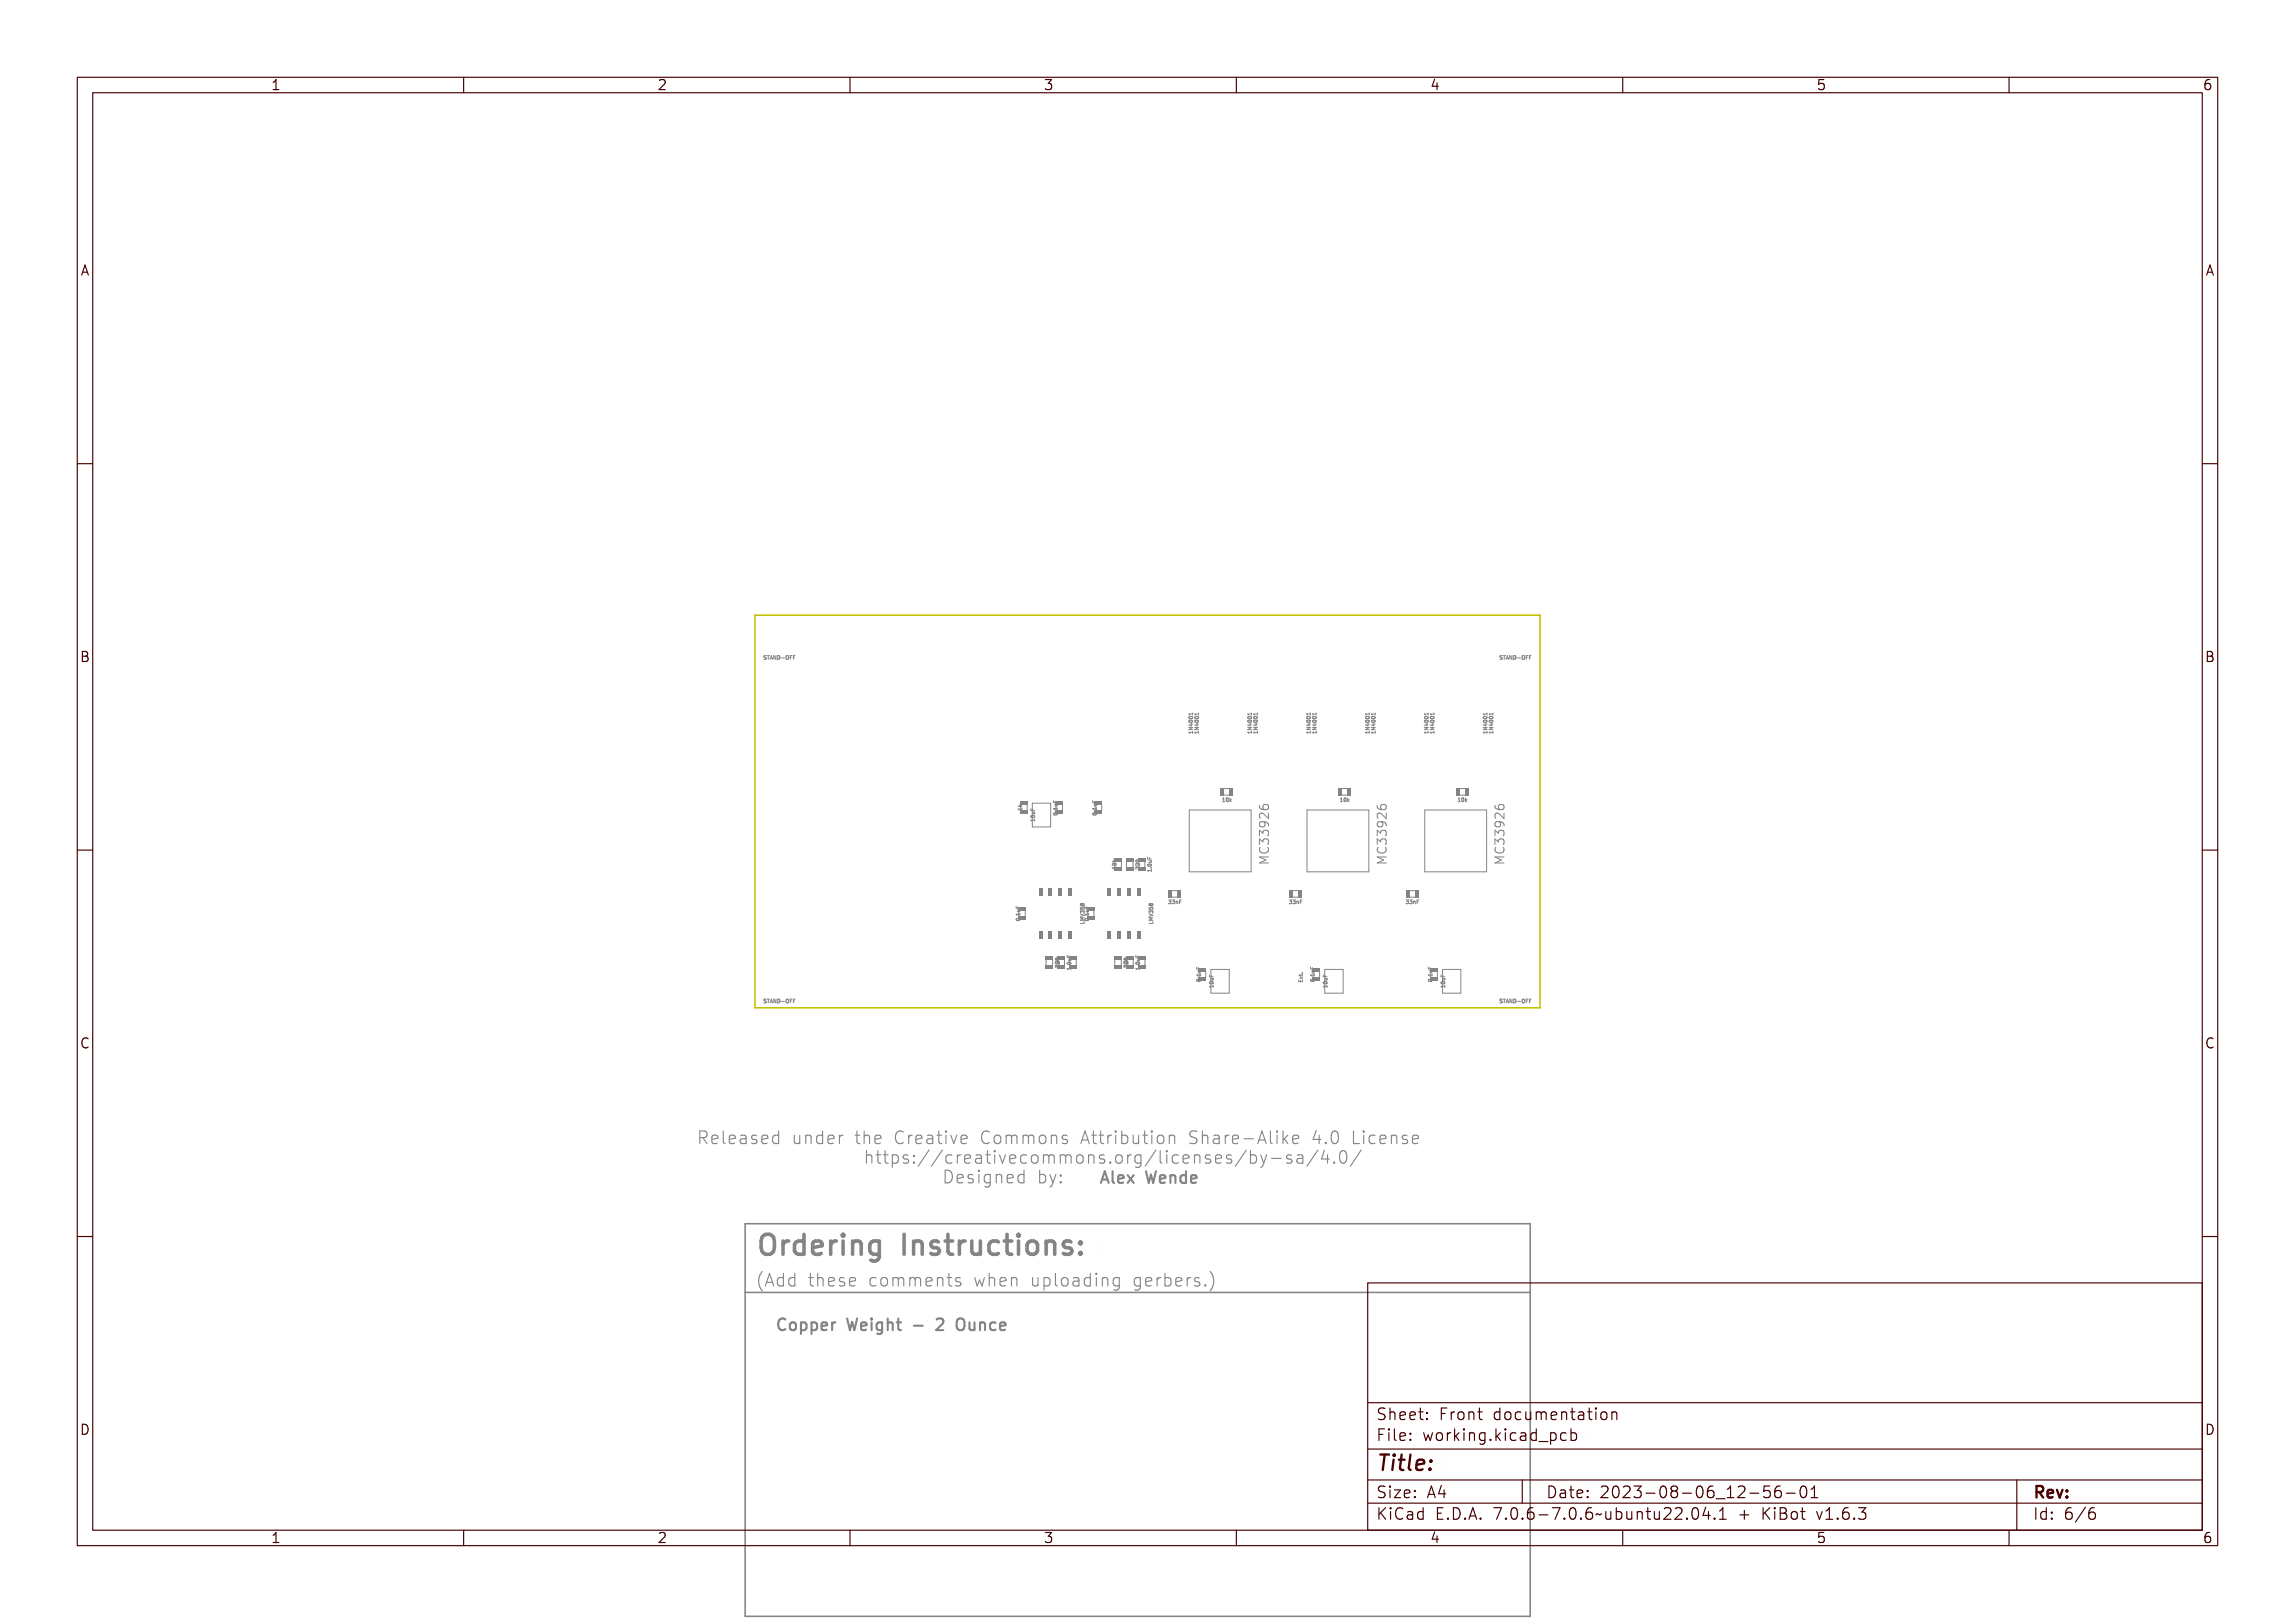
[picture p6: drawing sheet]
<svg xmlns="http://www.w3.org/2000/svg" width="297mm" height="210mm" viewBox="0 0 297 210" stroke-linecap="round" stroke-linejoin="round" font-family="sans-serif">
<defs><g id="words">
<text font-size="3.5" fill="#848484" x="97.7" y="162.2">Ordering Instructions:</text>
<text font-size="2.7" fill="#480000" x="178" y="190.3">Title:</text>
<g font-size="2.2" fill="#848484">
<text x="90.1" y="148.2">Released under the Creative Commons Attribution Share-Alike 4.0 License</text>
<text x="110.4" y="150.7">https://creativecommons.org/licenses/by-sa/4.0/</text>
<text x="121.8" y="153.3">Designed by:</text>
<text x="97.7" y="166.3">(Add these comments when uploading gerbers.)</text>
</g>
<g font-size="2" fill="#848484">
<text x="142.2" y="153.3">Alex Wende</text>
<text x="100.2" y="172.3">Copper Weight - 2 Ounce</text>
</g>
<g font-size="2" fill="#480000">
<text x="178" y="183.7">Sheet: Front documentation</text>
<text x="178" y="186.5">File: working.kicad_pcb</text>
<text x="178" y="193.9">Size: A4</text>
<text x="178" y="196.6">KiCad E.D.A. 7.0.6-7.0.6~ubuntu22.04.1 + KiBot v1.6.3</text>
<text x="200" y="193.9">Date: 2023-08-06_12-56-01</text>
<text x="263" y="196.6">Id: 6/6</text>
<text x="263" y="193.9">Rev:</text>
</g>
<g font-size="1.7" fill="#480000">
<text x="35" y="11.7">1</text>
<text x="85" y="11.7">2</text>
<text x="135" y="11.7">3</text>
<text x="185" y="11.7">4</text>
<text x="235" y="11.7">5</text>
<text x="285" y="11.7">6</text>
<text x="10.5" y="35.7">A</text>
<text x="285.5" y="35.7">A</text>
<text x="10.5" y="85.6">B</text>
<text x="285.5" y="85.6">B</text>
<text x="10.5" y="135.7">C</text>
<text x="285.5" y="135.7">C</text>
<text x="10.5" y="185.6">D</text>
<text x="285.5" y="185.6">D</text>
<text x="35" y="199.7">1</text>
<text x="85" y="199.7">2</text>
<text x="135" y="199.7">3</text>
<text x="185" y="199.7">4</text>
<text x="235" y="199.7">5</text>
<text x="285" y="199.7">6</text>
</g>
<g font-size=".7" fill="#848484">
<text x="99.1" y="85.3">STAND-OFF</text>
<text x="194.4" y="85.3">STAND-OFF</text>
<text x="154.3" y="94.7" transform="rotate(-90 154.3 94.7)">1N4001</text>
<text x="155.1" y="94.7" transform="rotate(-90 155.1 94.7)">1N4001</text>
<text x="161.9" y="94.7" transform="rotate(-90 161.9 94.7)">1N4001</text>
<text x="169.6" y="94.7" transform="rotate(-90 169.6 94.7)">1N4001</text>
<text x="170.3" y="94.7" transform="rotate(-90 170.3 94.7)">1N4001</text>
<text x="177.2" y="94.7" transform="rotate(-90 177.2 94.7)">1N4001</text>
<text x="177.9" y="94.7" transform="rotate(-90 177.9 94.7)">1N4001</text>
<text x="185.6" y="94.7" transform="rotate(-90 185.6 94.7)">1N4001</text>
<text x="192.4" y="94.7" transform="rotate(-90 192.4 94.7)">1N4001</text>
<text x="193.2" y="94.7" transform="rotate(-90 193.2 94.7)">1N4001</text>
<text x="132.2" y="104.9" transform="rotate(-90 132.2 104.9)">1k</text>
<text x="133.9" y="106.2" transform="rotate(-90 133.9 106.2)">10uF</text>
<text x="136.8" y="105.5" transform="rotate(-90 136.8 105.5)">0.1uF</text>
<text x="141.9" y="105.5" transform="rotate(-90 141.9 105.5)">0.1uF</text>
<text x="158.2" y="103.7">10k</text>
<text x="173.4" y="103.7">10k</text>
<text x="188.7" y="103.7">10k</text>
<text x="144.4" y="112.4" transform="rotate(-90 144.4 112.4)">10k</text>
<text x="147.5" y="112.4" transform="rotate(-90 147.5 112.4)">220</text>
<text x="149" y="112.8" transform="rotate(-90 149 112.8)">1.0uF</text>
<text x="132" y="119.2" transform="rotate(-90 132 119.2)">0.1uF</text>
<text x="140.4" y="119.4" transform="rotate(-90 140.4 119.4)">LMV358</text>
<text x="140.9" y="119.2" transform="rotate(-90 140.9 119.2)">0.1uF</text>
<text x="149.3" y="119.4" transform="rotate(-90 149.3 119.4)">LMV358</text>
<text x="151.3" y="116.9">33nF</text>
<text x="166.9" y="116.9">33nF</text>
<text x="182" y="116.9">33nF</text>
<text x="137.1" y="125.1" transform="rotate(-90 137.1 125.1)">220</text>
<text x="138.6" y="125.5" transform="rotate(-90 138.6 125.5)">1.0uF</text>
<text x="145.9" y="125.1" transform="rotate(-90 145.9 125.1)">220</text>
<text x="147.5" y="125.5" transform="rotate(-90 147.5 125.5)">1.0uF</text>
<text x="99.1" y="129.7">STAND-OFF</text>
<text x="168.5" y="127.2" transform="rotate(-90 168.5 127.2)">Ext.</text>
<text x="170.1" y="127" transform="rotate(-90 170.1 127)">0.1uF</text>
<text x="171.7" y="127.8" transform="rotate(-90 171.7 127.8)">10uF</text>
<text x="185.3" y="127" transform="rotate(-90 185.3 127)">0.1uF</text>
<text x="187" y="127.8" transform="rotate(-90 187 127.8)">10uF</text>
<text x="194.4" y="129.7">STAND-OFF</text>
</g>
</g></defs>
<g fill="none" stroke="#848484" stroke-width=".27">
<path d="M142.6 151.8h.3l.4 1.5h-.2l-.1-.4h-.5l-.1 .4h-.2zM142.8 152l.2 .7h-.5zM143.5 151.7h.5v1.3l.1 .1h.3v.2a.41 .41 0 0 1-.6-.4v-1h-.3zM144.8 152.3a.49 .49 0 0 1 .6-.1 .49 .49 0 0 1 .3 .6h-.8a.42 .42 0 0 0 .3 .3 .42 .42 0 0 0 .4-.1v.2a.61 .61 0 0 1-.8-.1 .61 .61 0 0 1 0-.8zM145 152.4l.2-.1a.28 .28 0 0 1 .3 .3h-.6zM145.9 152.2h.2l.3 .4 .3-.4h.2l-.4 .5 .4 .6h-.2l-.3-.5-.3 .5h-.2l.4-.6zM148.2 151.8h.2l.2 1.2 .1-.8h.2l.2 .8 .1-1.2h.2l-.2 1.5h-.2l-.2-.9-.2 .9h-.2zM149.7 152.3a.49 .49 0 0 1 .6-.1 .49 .49 0 0 1 .2 .6h-.8a.42 .42 0 0 0 .3 .3 .42 .42 0 0 0 .5-.1v.2a.61 .61 0 0 1-.8-.1 .61 .61 0 0 1 0-.8zM149.8 152.4l.3-.1a.28 .28 0 0 1 .2 .3h-.6zM150.8 152.2h.2v.1a.36 .36 0 0 1 .5-.1 .36 .36 0 0 1 .2 .4v.7h-.2v-.8l-.2-.2a.28 .28 0 0 0-.3 .3v.7h-.2zM152.1 152.3l.3-.2 .3 .2v-.6h.2v1.6h-.2v-.2a.42 .42 0 0 1-.5 .1 .42 .42 0 0 1-.2-.5zM152.2 152.4a.23 .23 0 0 1 .4 0l.1 .3a.33 .33 0 0 1-.3 .4 .49 .49 0 0 1-.2-.7z"/>
<path d="M153.3 152.3a.49 .49 0 0 1 .6-.1 .49 .49 0 0 1 .3 .6h-.8a.42 .42 0 0 0 .3 .3 .42 .42 0 0 0 .4-.1v.2a.61 .61 0 0 1-.8-.1 .61 .61 0 0 1 0-.8zM153.5 152.4l.2-.1a.28 .28 0 0 1 .3 .3h-.6zM100.5 171l.3-.2h.3l.2 .1v.2a.44 .44 0 0 0-.5 0 .44 .44 0 0 0-.2 .5 .44 .44 0 0 0 .1 .5 .44 .44 0 0 0 .6 0v.2a.62 .62 0 0 1-.7-.1 .62 .62 0 0 1-.2-.6zM101.7 171.3a.56 .56 0 0 1 .8 .2 .56 .56 0 0 1-.2 .8 .58 .58 0 0 1-.7-.3 .58 .58 0 0 1 .1-.7zM101.9 171.4a.26 .26 0 0 1 .2-.1 .26 .26 0 0 1 .2 .3v.2a.33 .33 0 0 1-.2 .4 .48 .48 0 0 1-.2-.8zM102.9 171.2h.1v.1a.42 .42 0 0 1 .6-.1 .42 .42 0 0 1 .2 .6 .42 .42 0 0 1-.2 .5 .42 .42 0 0 1-.6-.1v.5h-.1zM103.1 171.4a.25 .25 0 0 1 .3-.1 .25 .25 0 0 1 .2 .3v.2a.33 .33 0 0 1-.3 .4l-.2-.3zM104.1 171.2h.1v.1a.42 .42 0 0 1 .6-.1 .42 .42 0 0 1 .2 .6 .42 .42 0 0 1-.2 .5 .42 .42 0 0 1-.6-.1v.5h-.1zM104.3 171.4a.25 .25 0 0 1 .3-.1 .25 .25 0 0 1 .2 .3v.2a.33 .33 0 0 1-.3 .4l-.2-.3zM105.4 171.3a.49 .49 0 0 1 .6-.1 .49 .49 0 0 1 .2 .6h-.8a.42 .42 0 0 0 .3 .4 .42 .42 0 0 0 .4-.1v.2a.61 .61 0 0 1-.8-.1 .61 .61 0 0 1 .1-.9zM105.5 171.4l.2-.1a.28 .28 0 0 1 .3 .4h-.6zM106.7 171.2h.1v.2a.4 .4 0 0 1 .6-.1v.1a.36 .36 0 0 0-.4 0 .36 .36 0 0 0-.2 .4v.5h-.1z"/>
<path d="M108.7 170.8h.2l.2 1.2 .1-.8h.2l.2 .8 .2-1.2h.1l-.2 1.5h-.2l-.2-.9-.2 .9h-.1zM110.2 171.3a.49 .49 0 0 1 .6-.1 .49 .49 0 0 1 .2 .6h-.7a.42 .42 0 0 0 .2 .4 .42 .42 0 0 0 .5-.1v.2a.61 .61 0 0 1-.8-.1 .61 .61 0 0 1 0-.9zM110.4 171.4l.2-.1a.28 .28 0 0 1 .3 .4h-.6zM111.4 171.2h.5v1h.3v.1h-.9v-.1h.4v-.9h-.3zM111.7 170.8h.2v.2h-.2zM112.6 171.3l.3-.1 .3 .2v-.2h.2v1a.54 .54 0 0 1-.8 .5v-.2a.37 .37 0 0 0 .5 .1 .37 .37 0 0 0 .1-.5 .41 .41 0 0 1-.5 .2 .41 .41 0 0 1-.2-.5zM112.8 171.4a.25 .25 0 0 1 .2-.1 .25 .25 0 0 1 .2 .3v.2a.33 .33 0 0 1-.2 .4 .47 .47 0 0 1-.2-.8zM113.8 170.8h.2v.6a.36 .36 0 0 1 .4-.2 .36 .36 0 0 1 .2 .4v.7h-.2v-.8l-.2-.2a.28 .28 0 0 0-.2 .4v.6h-.2zM115.2 170.9h.2v.3h.4v.1h-.4v.8l.1 .1h.3v.1a.41 .41 0 0 1-.6-.3v-.7h-.3v-.1h.3zM117.6 171.7h.5v.1h-.5zM119.8 170.9a.51 .51 0 0 1 .8 .1 .51 .51 0 0 1-.2 .7l-.4 .4h.7v.2h-.9v-.2l.2-.2a.73 .73 0 0 0 .4-.8l-.3-.1-.3 .1zM122.4 170.9a.54 .54 0 0 1 .6 .1 .54 .54 0 0 1 .2 .6 .52 .52 0 0 1-.2 .6 .52 .52 0 0 1-.7 0l-.1-.9z"/>
<path d="M122.6 171a.39 .39 0 0 1 .3 .2 .39 .39 0 0 1 .1 .4v.2a.3 .3 0 0 1-.3 .4 .3 .3 0 0 1-.3-.4v-.6zM123.5 171.2h.2v.8l.2 .2a.29 .29 0 0 0 .2-.4v-.6h.2v1.1h-.2v-.2a.36 .36 0 0 1-.4 .2 .36 .36 0 0 1-.2-.4zM124.7 171.2h.2v.2a.36 .36 0 0 1 .4-.2 .36 .36 0 0 1 .2 .4v.7h-.1l-.1-.8-.2-.2a.28 .28 0 0 0-.2 .4v.6h-.2zM126 171.3l.5-.1 .3 .1v.2a.4 .4 0 0 0-.6 0 .4 .4 0 0 0 0 .5 .4 .4 0 0 0 .6 .1v.2a.58 .58 0 0 1-.8-.2 .58 .58 0 0 1 0-.8zM127.2 171.3a.49 .49 0 0 1 .6-.1 .49 .49 0 0 1 .2 .6h-.8a.42 .42 0 0 0 .3 .4 .42 .42 0 0 0 .5-.1v.2a.61 .61 0 0 1-.8-.1 .61 .61 0 0 1 0-.9zM127.3 171.4l.3-.1a.28 .28 0 0 1 .2 .4h-.6zM128.7 171.1l.1 .1M128.8 172l-.1 .1M129.4 171.6l.7-.1v-.3l-.5-.1-.2 .2 .1 .7 .1 .1 .5-.1"/>
</g>
<g fill="none" stroke="#848484" stroke-width=".13">
<path d="M98.9 85.3h.1M98.9 84.9v.1M98.9 85h.1M98.9 85l.1 .1M98.9 84.9h.1M99 84.8l-.1 .1M99.2 84.9l.2-.1-.2 .2a.18 .18 0 0 1 .3 .2 .18 .18 0 0 1-.3 .1v-.1h.2v-.1a.15 .15 0 0 1-.2-.1 .15 .15 0 0 1 0-.1zM99.5 84.8h.4l-.2 .1v.4v-.4zM100.1 84.8l.2 .5-.1-.1h-.2l-.1 .1zM100.1 84.9l.1 .2h-.2zM100.3 84.8h.1l.2 .4v-.4v.5l-.2-.4-.1 .4zM100.7 84.8a.25 .25 0 0 1 .3 .3 .25 .25 0 0 1-.3 .2z"/>
<path d="M100.8 84.9a.18 .18 0 0 1 .2 .2 .18 .18 0 0 1-.2 .1zM101.2 85.1h.2zM101.6 84.8a.23 .23 0 0 1 .2 .3 .23 .23 0 0 1-.2 .2l-.1-.2zM101.6 84.9a.17 .17 0 0 1 .1 .2 .17 .17 0 0 1-.1 .1zM101.9 84.8h.3l-.2 .1v.1h.2l-.2 .1v.2h-.1zM102.3 84.8h.3l-.2 .1v.1h.2l-.2 .1v.2h-.1zM102.7 85.1h.1M102.7 84.8h.2M153.8 94.5h.5v-.1v.3v-.1h-.4v.1zM153.8 94h.5v.1l-.4 .2h.4h-.5v-.1l.4-.1zM153.8 93.7l.4-.1 .1 .1h-.1l-.1 .2zM153.8 92.5h.5v-.1v.3v-.1h-.4v.1z"/>
<path d="M153.9 93.3a.23 .23 0 0 1 .2-.1 .23 .23 0 0 1 .2 .3h-.4zM153.9 92.9a.23 .23 0 0 1 .2-.1 .23 .23 0 0 1 .2 .3h-.4zM153.9 93.3a.18 .18 0 0 1 .2 0 .18 .18 0 0 1 .1 .1h-.3zM153.9 92.9a.18 .18 0 0 1 .2 0 .18 .18 0 0 1 .1 .2h-.3zM153.9 93.7h.3v.2zM154 94.9h.1M154.3 94.6v.3M154.6 94.5h.4l.1-.1v.3l-.1-.1h-.3l-.1 .1zM154.6 94h.5v.1l-.4 .2h.4h-.5v-.1l.4-.1zM154.6 93.7l.4-.1 .1 .1h-.1l-.1 .2zM154.6 92.5h.4l.1-.1v.3l-.1-.1h-.3l-.1 .1zM154.6 93.3a.23 .23 0 0 1 .3-.1 .23 .23 0 0 1 .1 .3h-.3z"/>
<path d="M154.6 92.9a.23 .23 0 0 1 .3-.1 .23 .23 0 0 1 .1 .3h-.3zM154.7 93.3a.18 .18 0 0 1 .2 0 .18 .18 0 0 1 .1 .1h-.3zM154.7 92.9a.18 .18 0 0 1 .2 0 .18 .18 0 0 1 .1 .2h-.3zM154.7 93.7h.2v.2zM154.7 94.9h.1M155.1 94.6v.3M161.5 94.5h.4v-.1v.3v-.1h-.4v.1zM161.5 94h.4v.1l-.3 .2h.3h-.4v-.1l.4-.1zM161.5 93.7l.3-.1 .1 .1h-.1v.2zM161.5 92.5h.4v-.1v.3v-.1h-.4v.1zM161.5 93.3a.23 .23 0 0 1 .3-.1 .23 .23 0 0 1 .1 .3h-.4zM161.5 92.9a.23 .23 0 0 1 .3-.1 .23 .23 0 0 1 .1 .3h-.4z"/>
<path d="M161.5 93.3a.18 .18 0 0 1 .2 0 .18 .18 0 0 1 .2 .1h-.3zM161.5 92.9a.18 .18 0 0 1 .2 0 .18 .18 0 0 1 .2 .2h-.3zM161.5 93.7h.3v.2zM161.6 94.9h.1M162 94.6v.3M162.2 94.5h.4l.1-.1v.3l-.1-.1h-.3v.1zM162.2 94h.5v.1l-.4 .2h.4h-.5v-.1l.4-.1zM162.2 93.7l.4-.1 .1 .1h-.1l-.1 .2zM162.2 92.5h.4l.1-.1v.3l-.1-.1h-.3v.1zM162.2 94.1h.5l-.5 .3h.5M162.2 93.3a.23 .23 0 0 1 .3-.1 .23 .23 0 0 1 .2 .3h-.4zM162.2 92.9a.23 .23 0 0 1 .3-.1 .23 .23 0 0 1 .2 .3h-.4z"/>
<path d="M162.3 92.8a.24 .24 0 0 1 .2-.1 .24 .24 0 0 1 .2 .2 .24 .24 0 0 1-.3 .1 .24 .24 0 0 1-.1-.2zM162.3 93.2a.24 .24 0 0 1 .2-.1 .24 .24 0 0 1 .2 .3 .24 .24 0 0 1-.3 .1 .24 .24 0 0 1-.1-.3zM162.3 93.3a.18 .18 0 0 1 .2 0 .18 .18 0 0 1 .1 .1h-.3zM162.3 92.9a.18 .18 0 0 1 .2 0 .18 .18 0 0 1 .1 .2h-.3zM162.3 93.7h.2v.2zM162.4 93.7h.3M162.6 93.6v.3l-.4-.1M162.7 92.2v.3M162.7 94.6v.3M162.7 94.8h-.5l.2 .1M162.7 92.4h-.5l.2 .1M169.1 94.5h.4l.1-.1v.3l-.1-.1h-.4v.1z"/>
<path d="M169.1 94h.5v.1l-.4 .2h.4h-.5v-.1l.4-.1zM169.1 93.7l.3-.1 .2 .1h-.2v.2zM169.1 92.5h.4l.1-.1v.3l-.1-.1h-.4v.1zM169.1 93.3a.23 .23 0 0 1 .3-.1 .23 .23 0 0 1 .1 .3h-.4zM169.1 92.9a.23 .23 0 0 1 .3-.1 .23 .23 0 0 1 .1 .3h-.4zM169.1 93.3a.18 .18 0 0 1 .3 0 .18 .18 0 0 1 .1 .1h-.3zM169.1 92.9a.18 .18 0 0 1 .3 0 .18 .18 0 0 1 .1 .2h-.3zM169.1 93.7h.3v.2zM169.2 94.9h.1M169.6 94.6v.3M169.9 94.5h.4v-.1v.3v-.1h-.4v.1zM169.9 94h.4v.1l-.4 .2h.4h-.4v-.1l.3-.1z"/>
<path d="M169.9 93.7l.3-.1 .1 .1h-.1l-.1 .2zM169.9 92.5h.4v-.1v.3v-.1h-.4v.1zM169.9 93.3a.23 .23 0 0 1 .2-.1 .23 .23 0 0 1 .2 .3h-.4zM169.9 92.9a.23 .23 0 0 1 .2-.1 .23 .23 0 0 1 .2 .3h-.4zM169.9 93.3a.18 .18 0 0 1 .2 0 .18 .18 0 0 1 .1 .1h-.3zM169.9 92.9a.18 .18 0 0 1 .2 0 .18 .18 0 0 1 .1 .2h-.3zM169.9 93.7h.3v.2zM170 94.9h.1M170.3 94.6v.3M176.7 94.5h.4l.1-.1v.3l-.1-.1h-.3l-.1 .1zM176.7 94h.5v.1l-.4 .2h.4h-.5v-.1l.4-.1zM176.7 93.7l.4-.1 .1 .1h-.1l-.1 .2z"/>
<path d="M176.7 92.5h.4l.1-.1v.3l-.1-.1h-.3l-.1 .1zM176.7 93.3a.23 .23 0 0 1 .3-.1 .23 .23 0 0 1 .1 .3h-.3zM176.7 92.9a.23 .23 0 0 1 .3-.1 .23 .23 0 0 1 .1 .3h-.3zM176.8 93.3a.18 .18 0 0 1 .2 0 .18 .18 0 0 1 .1 .1h-.3zM176.8 92.9a.18 .18 0 0 1 .2 0 .18 .18 0 0 1 .1 .2h-.3zM176.8 93.7h.2v.2zM176.8 94.9h.1M177.2 94.6v.3M177.5 94.5h.4v-.1v.3v-.1h-.4v.1zM177.5 94h.4v.1l-.3 .2h.3h-.4v-.1l.4-.1zM177.5 93.7l.3-.1 .1 .1h-.1v.2zM177.5 92.5h.4v-.1v.3v-.1h-.4v.1z"/>
<path d="M177.5 93.3a.23 .23 0 0 1 .3-.1 .23 .23 0 0 1 .1 .3h-.4zM177.5 92.9a.23 .23 0 0 1 .3-.1 .23 .23 0 0 1 .1 .3h-.4zM177.5 93.3a.18 .18 0 0 1 .2 0 .18 .18 0 0 1 .2 .1h-.3zM177.5 92.9a.18 .18 0 0 1 .2 0 .18 .18 0 0 1 .2 .2h-.3zM177.5 93.7h.3v.2zM177.6 94.9h.1M178 94.6v.3M184.3 94.5h.4l.1-.1v.3l-.1-.1h-.3v.1zM184.3 94h.5v.1l-.4 .2h.4h-.5v-.1l.4-.1zM184.3 93.7l.4-.1 .1 .1h-.1l-.1 .2zM184.3 92.5h.4l.1-.1v.3l-.1-.1h-.3v.1zM184.3 94.1h.5l-.5 .3h.5"/>
<path d="M184.3 93.3a.23 .23 0 0 1 .3-.1 .23 .23 0 0 1 .2 .3h-.4zM184.3 92.9a.23 .23 0 0 1 .3-.1 .23 .23 0 0 1 .2 .3h-.4zM184.4 93.2a.24 .24 0 0 1 .2-.1 .24 .24 0 0 1 .2 .3 .24 .24 0 0 1-.3 .1 .24 .24 0 0 1-.1-.3zM184.4 92.8a.24 .24 0 0 1 .2-.1 .24 .24 0 0 1 .2 .2 .24 .24 0 0 1-.3 .1 .24 .24 0 0 1-.1-.2zM184.4 93.3a.18 .18 0 0 1 .2 0 .18 .18 0 0 1 .1 .1h-.3zM184.4 92.9a.18 .18 0 0 1 .2 0 .18 .18 0 0 1 .1 .2h-.3zM184.4 93.7h.2v.2zM184.5 93.7h.3M184.7 93.6v.3l-.4-.1M184.8 94.8h-.5l.2 .1M184.8 92.4h-.5l.2 .1M184.8 92.2v.3"/>
<path d="M184.8 94.6v.3M185.1 94.5h.4l.1-.1v.3l-.1-.1h-.4v.1zM185.1 94h.5v.1l-.4 .2h.4h-.5v-.1l.4-.1zM185.1 93.7l.3-.1 .2 .1h-.2v.2zM185.1 92.5h.4l.1-.1v.3l-.1-.1h-.4v.1zM185.1 93.3a.23 .23 0 0 1 .3-.1 .23 .23 0 0 1 .1 .3h-.4zM185.1 92.9a.23 .23 0 0 1 .3-.1 .23 .23 0 0 1 .1 .3h-.4zM185.1 93.3a.18 .18 0 0 1 .3 0 .18 .18 0 0 1 .1 .1h-.3zM185.1 92.9a.18 .18 0 0 1 .3 0 .18 .18 0 0 1 .1 .2h-.3zM185.2 93.7h.2v.2zM185.2 94.9h.1M185.6 94.6v.3"/>
<path d="M191.9 94.5h.5v-.1v.3v-.1h-.4v.1zM191.9 94h.5v.1l-.4 .2h.4h-.5v-.1l.4-.1zM191.9 93.7l.4-.1 .1 .1h-.1l-.1 .2zM191.9 92.5h.5v-.1v.3v-.1h-.4v.1zM192 93.3a.23 .23 0 0 1 .2-.1 .23 .23 0 0 1 .2 .3h-.4zM192 92.9a.23 .23 0 0 1 .2-.1 .23 .23 0 0 1 .2 .3h-.4zM192 93.3a.18 .18 0 0 1 .2 0 .18 .18 0 0 1 .1 .1h-.3zM192 92.9a.18 .18 0 0 1 .2 0 .18 .18 0 0 1 .1 .2h-.3zM192 93.7h.3v.2zM192.1 94.9h.1M192.4 94.6v.3M192.7 94.5h.4l.1-.1v.3l-.1-.1h-.3l-.1 .1z"/>
<path d="M192.7 94h.5v.1l-.4 .2h.4h-.5v-.1l.4-.1zM192.7 93.7l.4-.1 .1 .1h-.1l-.1 .2zM192.7 92.5h.4l.1-.1v.3l-.1-.1h-.3l-.1 .1zM192.7 93.3a.23 .23 0 0 1 .3-.1 .23 .23 0 0 1 .1 .3h-.3zM192.7 92.9a.23 .23 0 0 1 .3-.1 .23 .23 0 0 1 .1 .3h-.3zM192.8 93.3a.18 .18 0 0 1 .2 0 .18 .18 0 0 1 .1 .1h-.3zM192.8 92.9a.18 .18 0 0 1 .2 0 .18 .18 0 0 1 .1 .2h-.3zM192.8 93.7h.2v.2zM192.8 94.9h.1M193.2 94.6v.3M194.1 85.3h.1M194.1 84.9v.1"/>
<path d="M194.1 85h.1M194.2 85v.1M194.2 84.9h-.1M194.2 84.8v.1M194.5 84.9l.2-.1-.2 .2a.18 .18 0 0 1 .2 .2 .18 .18 0 0 1-.3 .1v-.1h.2v-.1a.15 .15 0 0 1-.2-.1 .15 .15 0 0 1 .1-.1zM194.8 84.8h.3l-.1 .1v.4l-.1-.4zM195.3 84.8h.1l.1 .5-.1-.1h-.1l-.1 .1zM195.3 84.9l.1 .2h-.1zM195.6 84.8h.1l.1 .4 .1-.4v.5h-.1l-.2-.4v.4zM196 84.8a.25 .25 0 0 1 .3 .3 .25 .25 0 0 1-.3 .2zM196 84.9a.18 .18 0 0 1 .2 .2 .18 .18 0 0 1-.2 .1zM196.4 85.1h.2z"/>
<path d="M196.8 84.8a.23 .23 0 0 1 .3 .3 .23 .23 0 0 1-.3 .2v-.2zM196.9 84.9a.17 .17 0 0 1 .1 .2 .17 .17 0 0 1-.2 .1zM197.2 84.8h.3l-.3 .1v.1h.2l-.2 .1v.2zM197.6 84.8h.2l-.2 .1v.1h.2l-.2 .1v.2zM197.9 85.1h.2M197.9 84.8h.3M131.5 118.2h.4l.1-.1v.2l-.1-.1h-.3l-.1 .1zM131.5 117.3l.1 .2h.1v-.2v.2l.3 .1h-.5zM131.5 118.9a.23 .23 0 0 1 .3-.1 .23 .23 0 0 1 .1 .3h-.3zM131.6 119a.18 .18 0 0 1 .2-.1 .18 .18 0 0 1 .1 .2h-.3zM131.6 117.7h.4h-.1a.11 .11 0 0 1 .1 .2 .11 .11 0 0 1-.2 .1h-.2l.3-.2zM131.9 118.6h.1z"/>
<path d="M133.4 106h.4l.1-.1v.3l-.1-.1h-.3l-.1 .1zM133.4 104.7l.1 .2h.1l.1-.2v.2l.2 .1h-.5zM133.4 105.6a.23 .23 0 0 1 .3-.1 .23 .23 0 0 1 .1 .3h-.3zM133.5 105.6a.18 .18 0 0 1 .2-.1 .18 .18 0 0 1 .1 .2h-.3zM133.5 105.1h.4l-.1 .1a.11 .11 0 0 1 .1 .1 .11 .11 0 0 1-.2 .1h-.2l.3-.1zM136.3 104.5h.4l.1-.1v.3l-.1-.1h-.3l-.1 .1zM136.3 103.6l.1 .2h.1l.1-.2v.2l.2 .1h-.5zM136.3 105.3a.23 .23 0 0 1 .3-.1 .23 .23 0 0 1 .1 .2h-.3zM136.4 105.3a.18 .18 0 0 1 .2-.1 .18 .18 0 0 1 .1 .2h-.3zM136.4 104h.4l-.1 .1a.11 .11 0 0 1 .1 .1 .11 .11 0 0 1-.1 .1h-.3l.4-.1zM136.7 104.9l.1 .1zM139.9 119.3h.4l.1-.3v.3h-.5z"/>
<path d="M139.9 118.6h.5l-.4 .1 .2 .1-.2 .1 .4 .1h-.5v-.1l.2-.1-.2-.1zM139.9 118.2l.5 .2-.5 .2 .4-.2zM139.9 117.5l.1 .2h.1a.16 .16 0 0 1 .1-.2 .16 .16 0 0 1 .2 .1 .16 .16 0 0 1-.1 .2 .13 .13 0 0 0 0-.2 .13 .13 0 0 0-.2 0 .13 .13 0 0 0 0 .2h-.2zM139.9 117.1l.2 .1a.14 .14 0 0 1 .2-.1 .14 .14 0 0 1 0 .2 .14 .14 0 0 1-.2 0 .13 .13 0 0 1-.2 0 .13 .13 0 0 1 0-.2zM139.9 117.9l.2 .1a.16 .16 0 0 1 .3-.1 .16 .16 0 0 1-.1 .3v-.2a.1 .1 0 0 0-.1-.1 .11 .11 0 0 0-.1 .2l-.1-.2-.1 .3zM140.4 118.2h.4l.1-.1v.2l-.1-.1h-.4v.1zM140.4 117.3v.2h.2v-.2v.2l.3 .1h-.5zM140.4 118.9a.23 .23 0 0 1 .3-.1 .23 .23 0 0 1 .1 .3h-.4zM140.4 119a.18 .18 0 0 1 .3-.1 .18 .18 0 0 1 .1 .2h-.3zM140.5 117.7h.4h-.1a.11 .11 0 0 1 .1 .2 .11 .11 0 0 1-.2 .1h-.2l.3-.2zM140.8 118.6h.1zM141.4 104.5h.4l.1-.1v.3l-.1-.1h-.3l-.1 .1z"/>
<path d="M141.4 103.6l.1 .2h.1l.1-.2v.2l.2 .1h-.5zM141.4 105.3a.23 .23 0 0 1 .3-.1 .23 .23 0 0 1 .1 .2h-.3zM141.5 105.3a.18 .18 0 0 1 .2-.1 .18 .18 0 0 1 .1 .2h-.3zM141.5 104h.4l-.1 .1a.11 .11 0 0 1 .1 .1 .11 .11 0 0 1-.2 .1h-.2l.3-.1zM141.8 104.9l.1 .1zM143.9 112.2h.5v-.1v.3v-.1h-.4v.1zM143.9 111.8a.23 .23 0 0 1 .3-.1 .23 .23 0 0 1 .2 .3h-.4zM144 111.8a.18 .18 0 0 1 .2-.1 .18 .18 0 0 1 .1 .2h-.3zM144.1 111.3l.1 .1 .2-.1-.2 .2 .2 .1h-.5l.3-.1zM147 111.4a.23 .23 0 0 1 .3-.1 .23 .23 0 0 1 .1 .3h-.4zM147 112.2l.2-.1 .2 .2 .1-.2v.3l-.4-.2-.1 .2zM147 111.8l.2-.1 .2 .2 .1-.2v.3l-.4-.2-.1 .2z"/>
<path d="M147 111.4a.18 .18 0 0 1 .3 0 .18 .18 0 0 1 .1 .1h-.3zM148.5 112.6h.4l.1-.1v.2h-.1h-.3l-.1 .1zM148.5 110.9l.1 .2h.1l.1-.2v.2l.2 .1h-.5zM148.5 111.8a.23 .23 0 0 1 .3-.1 .23 .23 0 0 1 .1 .3h-.3zM148.6 111.8a.18 .18 0 0 1 .2-.1 .18 .18 0 0 1 .1 .2h-.3zM148.6 111.3h.4l-.1 .1a.11 .11 0 0 1 .1 .1 .11 .11 0 0 1-.1 .1h-.3l.3-.1zM148.8 119.3h.4l.1-.3v.3h-.5zM148.8 118.6h.5l-.5 .1 .3 .1-.3 .1 .5 .1h-.5v-.1l.2-.1-.2-.1zM148.8 118.2l.5 .2-.5 .2 .4-.2zM148.8 117.5v.2h.2a.16 .16 0 0 1 0-.2 .16 .16 0 0 1 .3 .1 .16 .16 0 0 1-.1 .2 .13 .13 0 0 0 0-.2 .13 .13 0 0 0-.2 0 .13 .13 0 0 0 0 .2h-.2zM148.8 117.1l.2 .1a.14 .14 0 0 1 .2-.1 .14 .14 0 0 1 0 .2 .14 .14 0 0 1-.2 0 .13 .13 0 0 1-.2 0 .13 .13 0 0 1 0-.2zM148.8 117.9l.2 .1a.16 .16 0 0 1 .3-.1 .16 .16 0 0 1-.1 .3v-.2a.1 .1 0 0 0-.1-.1 .11 .11 0 0 0-.1 .2l-.1-.2-.1 .3z"/>
<path d="M148.9 112.2l.1 .1zM151.3 116.5l.1-.1a.12 .12 0 0 1 .2 .1 .12 .12 0 0 1-.1 .2 .15 .15 0 0 1 .1 .2 .16 .16 0 0 1-.3-.1l.2 .1a.1 .1 0 0 0 0-.2 .1 .1 0 0 0-.1 0l.1-.2zM151.7 116.5l.1-.1a.12 .12 0 0 1 .2 .1 .12 .12 0 0 1-.1 .2 .15 .15 0 0 1 0 .2 .15 .15 0 0 1-.2-.1l.2 .1a.1 .1 0 0 0 0-.2 .1 .1 0 0 0-.1 0l.1-.2zM152.1 116.6h.1a.12 .12 0 0 1 .1 0 .12 .12 0 0 1 .1 .1v.2l-.1-.3-.2 .3zM152.5 116.4h.3l-.2 .1v.1h.2l-.2 .1v.2h-.1zM158.3 103.3l.1-.1v.5h.1h-.2h.1v-.4zM158.7 103.2a.23 .23 0 0 1 .2 .3 .23 .23 0 0 1-.2 .2l-.1-.2zM158.7 103.3a.17 .17 0 0 1 .2 .2 .17 .17 0 0 1-.2 .1zM159.1 103.2v.3l.2-.1-.1 .1 .2 .2-.2-.2-.1 .2zM163 104.2a.46 .46 0 0 0 .5 .6h.4l.2-.1 .1-.4-.2-.1-.3-.1-.2 .1-.1 .3 .3 .3M163 108.2v-.8l.4 .4 .1-.3h.5l.2 .2v.3l-.2 .2M163 109.3v-.8l.4 .4 .1-.3h.5l.2 .2v.3l-.2 .2"/>
<path d="M163.1 109.7a.47 .47 0 0 0 0 .5 .47 .47 0 0 0 .6 .2 .44 .44 0 0 0 .4-.2 .44 .44 0 0 0-.1-.5M163.2 111.1h1.1v.2h-1l.6 .2v.1l-.6 .2h1v.1h-1.1v-.2l.5-.2-.5-.2zM163.2 105.6h.1a.33 .33 0 0 0 0 .4 .33 .33 0 0 0 .4 .1 .37 .37 0 0 1 .1-.5 .37 .37 0 0 1 .5 .1 .37 .37 0 0 1-.2 .5 .59 .59 0 0 1-.9-.5zM163.2 110.3h.2l-.1 .1a.47 .47 0 0 0 .4 .4 .47 .47 0 0 0 .5-.4l-.1-.1h.2a.56 .56 0 0 1-.5 .7 .56 .56 0 0 1-.6-.7zM163.2 109.4h.3l.2 .1a.35 .35 0 0 1 .5-.1 .35 .35 0 0 1 .1 .5v.1h-.2a.27 .27 0 0 0 .1-.4 .27 .27 0 0 0-.4 0v.2h-.2a.22 .22 0 0 0 0-.3 .22 .22 0 0 0-.3 .1 .22 .22 0 0 0 0 .2v.2h-.1l-.1-.3zM163.2 108.5l.3-.1 .2 .2a.35 .35 0 0 1 .5-.2 .35 .35 0 0 1 .1 .5v.2h-.2a.27 .27 0 0 0 .1-.4 .27 .27 0 0 0-.4 0v.2h-.2a.22 .22 0 0 0 0-.3 .22 .22 0 0 0-.3 0 .22 .22 0 0 0 0 .3v.2h-.1l-.1-.3zM163.2 106.6a.54 .54 0 0 1 .8 .3l.2 .1v-.5h.1v.7l-.3-.1a.61 .61 0 0 0-.7-.4v.3l.1 .2h-.2l-.1-.3zM163.3 107.5a.66 .66 0 0 1 1 .4v.2h-.2a.33 .33 0 0 0 0-.4 .33 .33 0 0 0-.3-.1 .37 .37 0 0 1-.1 .6 .37 .37 0 0 1-.6-.4zM163.3 107.7a.24 .24 0 0 1 .4-.1 .24 .24 0 0 1 0 .4h-.4v-.2zM163.5 106.3l.2 .2v.4l-.2 .1h-.3l-.2-.1v-.4l.1-.1a.77 .77 0 0 1 1.1 .3v.2M163.7 105.8a.24 .24 0 0 1 .4-.1 .24 .24 0 0 1 0 .4h-.4v-.2zM164.2 110.9h-1.2l.8 .4-.8 .4h1.2"/>
<path d="M164.2 105.2v.7l-.7-.6-.2-.1-.2 .1-.1 .1v.3l.1 .2M167 116.5v-.1a.12 .12 0 0 1 .2 .1 .12 .12 0 0 1-.1 .2 .15 .15 0 0 1 .1 .2 .16 .16 0 0 1-.3-.1l.2 .1a.11 .11 0 0 0 .1-.2 .1 .1 0 0 0-.2 0l.2-.2zM167.3 116.5l.1-.1a.12 .12 0 0 1 .2 .1 .12 .12 0 0 1-.1 .2 .15 .15 0 0 1 .1 .2 .16 .16 0 0 1-.3-.1l.2 .1a.11 .11 0 0 0 .1-.2 .1 .1 0 0 0-.2 0l.2-.2zM167.7 116.6h.1a.12 .12 0 0 1 .1 0 .12 .12 0 0 1 .1 .1v.2l-.1-.3-.2 .3zM168.1 116.4h.3l-.2 .1v.1h.2l-.2 .1v.2h-.1zM173.5 103.3l.2-.1v.5h.1h-.3h.1v-.4zM173.7 102h.7M173.7 102.9h.7M174 103.2a.23 .23 0 0 1 .2 .3 .23 .23 0 0 1-.2 .2l-.1-.2zM174 103.3a.17 .17 0 0 1 .1 .2 .17 .17 0 0 1-.1 .1zM174.3 103.2l.1 .3 .2-.1-.2 .1 .2 .2-.2-.2-.1 .2zM178.2 109.3v-.8l.5 .4 .1-.3h.5l.1 .2v.3l-.1 .2"/>
<path d="M178.2 108.2v-.8l.5 .4 .1-.3h.5l.1 .2v.3l-.1 .2M178.2 104.2a.46 .46 0 0 0 .5 .6h.5l.1-.1 .1-.4-.1-.1-.4-.1-.2 .1v.3l.2 .3M178.3 109.7a.47 .47 0 0 0 0 .5 .47 .47 0 0 0 .6 .2 .44 .44 0 0 0 .4-.2 .44 .44 0 0 0 0-.5M178.4 111.1h1.1v.2h-1l.6 .2v.1l-.6 .2h1v.1h-1.1v-.2l.6-.2-.6-.2zM178.4 105.6h.2a.34 .34 0 0 0 0 .4 .34 .34 0 0 0 .4 .1 .37 .37 0 0 1 0-.5 .37 .37 0 0 1 .6 .1 .37 .37 0 0 1-.3 .5 .59 .59 0 0 1-.9-.5zM178.4 110.3h.2l-.1 .1a.47 .47 0 0 0 .5 .4 .47 .47 0 0 0 .4-.4l-.1-.1h.2a.56 .56 0 0 1-.5 .7 .56 .56 0 0 1-.6-.7zM178.5 109.4h.3l.1 .1a.35 .35 0 0 1 .5-.1 .35 .35 0 0 1 .2 .5l-.1 .1h-.1a.27 .27 0 0 0 0-.4 .27 .27 0 0 0-.4 0v.2h-.1a.22 .22 0 0 0-.1-.3 .22 .22 0 0 0-.3 .1 .22 .22 0 0 0 0 .2l.1 .2h-.2v-.3zM178.5 108.5l.3-.1 .1 .2a.35 .35 0 0 1 .5-.2 .35 .35 0 0 1 .2 .5l-.1 .2h-.1a.27 .27 0 0 0 0-.4 .27 .27 0 0 0-.4 0v.2h-.1a.22 .22 0 0 0-.1-.3 .22 .22 0 0 0-.3 0 .22 .22 0 0 0 0 .3l.1 .2h-.2v-.3zM178.5 106.6a.54 .54 0 0 1 .8 .3l.1 .1v-.5h.1v.7l-.2-.1a.61 .61 0 0 0-.7-.4l-.1 .3 .1 .2h-.1l-.1-.3zM178.5 107.5a.66 .66 0 0 1 1.1 .4l-.1 .2h-.1a.33 .33 0 0 0 0-.4 .33 .33 0 0 0-.4-.1 .37 .37 0 0 1-.1 .6 .37 .37 0 0 1-.5-.4zM178.6 107.7a.24 .24 0 0 1 .4-.1 .24 .24 0 0 1-.1 .4h-.3l-.1-.2zM178.7 106.3l.3 .2-.1 .4-.2 .1h-.2l-.2-.1-.1-.4 .1-.1a.77 .77 0 0 1 1.1 .3v.2"/>
<path d="M179 105.8a.24 .24 0 0 1 .4-.1 .24 .24 0 0 1-.1 .4h-.3l-.1-.2zM179.4 110.9h-1.2l.9 .4-.9 .4h1.2M179.4 105.2v.7l-.7-.6-.1-.1-.3 .1-.1 .1v.3l.1 .2M182.1 116.5l.1-.1a.12 .12 0 0 1 .1 .1 .12 .12 0 0 1 0 .2 .15 .15 0 0 1 0 .2 .15 .15 0 0 1-.2-.1l.1 .1a.11 .11 0 0 0 .1-.2 .1 .1 0 0 0-.2 0l.2-.2zM182.5 116.5l.1-.1a.12 .12 0 0 1 .1 .1 .12 .12 0 0 1-.1 .2 .15 .15 0 0 1 .1 .2 .16 .16 0 0 1-.3-.1l.2 .1a.11 .11 0 0 0 .1-.2 .1 .1 0 0 0-.2 0l.2-.2zM182.9 116.6a.12 .12 0 0 1 .2 0 .12 .12 0 0 1 0 .1v.2l-.1-.3-.1 .3zM183.3 116.4h.2l-.2 .1v.1h.2l-.2 .1v.2zM188.8 103.3l.1-.1v.5h.1h-.2h.1v-.4zM189.2 103.2a.23 .23 0 0 1 .2 .3 .23 .23 0 0 1-.2 .2l-.1-.2zM189.2 103.3a.17 .17 0 0 1 .2 .2 .17 .17 0 0 1-.2 .1zM189.5 103.2l.1 .3 .2-.1-.1 .1 .1 .2-.2-.2-.1 .2zM193.5 109.3v-.8l.4 .4 .1-.3h.5l.1 .2v.3l-.1 .2"/>
<path d="M193.5 108.2v-.8l.4 .4 .1-.3h.5l.1 .2v.3l-.1 .2M193.5 104.2a.46 .46 0 0 0 .5 .6h.4l.2-.1v-.4l-.1-.1-.4-.1-.1 .1-.1 .3 .2 .3M193.6 109.7a.47 .47 0 0 0 0 .5 .47 .47 0 0 0 .5 .2 .44 .44 0 0 0 .5-.2 .44 .44 0 0 0-.1-.5M193.7 111.1h1.1v.2h-1l.6 .2v.1l-.6 .2h1v.1h-1.1v-.2l.5-.2-.5-.2zM193.7 105.6h.1a.34 .34 0 0 0 0 .4 .34 .34 0 0 0 .4 .1 .37 .37 0 0 1 0-.5 .37 .37 0 0 1 .6 .1 .37 .37 0 0 1-.2 .5 .59 .59 0 0 1-1-.5zM193.7 110.3h.1v.1a.47 .47 0 0 0 .4 .4 .47 .47 0 0 0 .5-.4l-.1-.1h.1a.56 .56 0 0 1-.5 .7 .56 .56 0 0 1-.5-.7zM193.7 109.4h.3l.2 .1a.35 .35 0 0 1 .5-.1 .35 .35 0 0 1 .1 .5v.1h-.2a.27 .27 0 0 0 .1-.4 .27 .27 0 0 0-.4 0l-.1 .2h-.1a.22 .22 0 0 0 0-.3 .22 .22 0 0 0-.3 .1 .22 .22 0 0 0 0 .2v.2h-.1l-.1-.3zM193.7 108.5l.3-.1 .2 .2a.35 .35 0 0 1 .5-.2 .35 .35 0 0 1 .1 .5v.2h-.2a.27 .27 0 0 0 .1-.4 .27 .27 0 0 0-.4 0l-.1 .2h-.1a.22 .22 0 0 0 0-.3 .22 .22 0 0 0-.3 0 .22 .22 0 0 0 0 .3v.2h-.1l-.1-.3zM193.7 106.6a.54 .54 0 0 1 .8 .3l.2 .1v-.5h.1v.7l-.3-.1a.61 .61 0 0 0-.7-.4v.3l.1 .2h-.2l-.1-.3zM193.8 107.5a.66 .66 0 0 1 1 .4v.2h-.2a.33 .33 0 0 0 0-.4 .33 .33 0 0 0-.4-.1 .37 .37 0 0 1-.1 .6 .37 .37 0 0 1-.5-.4zM193.8 107.7a.24 .24 0 0 1 .4-.1 .24 .24 0 0 1-.1 .4h-.3l-.1-.2zM194 106.3l.2 .2v.3l-.2 .2h-.3l-.2-.1v-.4l.1-.1a.77 .77 0 0 1 1 .3v.2"/>
<path d="M194.2 105.8a.24 .24 0 0 1 .4-.1 .24 .24 0 0 1-.1 .4h-.3v-.2zM194.6 110.9h-1.1l.8 .4-.8 .4h1.1M194.6 105.2v.7l-.6-.6-.2-.1-.2 .1-.1 .1v.3l.1 .2M98.9 129.7v.1M98.9 129.5h.1M98.9 129.3v.2M98.9 129.3h.1M99 129.3h-.1M99.2 129.3h.2l-.2 .1a.18 .18 0 0 1 .3 .2 .18 .18 0 0 1-.3 .1h.2v-.1a.15 .15 0 0 1-.2-.1 .15 .15 0 0 1 0-.2zM99.5 129.3h.4h-.2v.4v-.4zM100.1 129.3l.2 .4-.1-.1h-.2l-.1 .1zM100.1 129.3l.1 .3h-.2z"/>
<path d="M100.3 129.3h.1l.2 .4v-.4v.4l-.2-.3-.1 .3zM100.7 129.3a.25 .25 0 0 1 .3 .2 .25 .25 0 0 1-.3 .2zM100.8 129.3a.18 .18 0 0 1 .2 .2 .18 .18 0 0 1-.2 .2zM101.2 129.5l.2 .1zM101.6 129.3a.23 .23 0 0 1 .2 .2 .23 .23 0 0 1-.2 .2l-.1-.2zM101.6 129.3a.17 .17 0 0 1 .1 .2 .17 .17 0 0 1-.1 .2zM101.9 129.3h.3h-.2v.2h.2h-.2v.2h-.1zM102.3 129.3h.3h-.2v.2h.2h-.2v.2h-.1zM102.7 129.5h.1M102.7 129.3h.2M136.6 124.9h.4l.1-.1v.3l-.1-.1h-.4v.1zM136.6 124.1a.23 .23 0 0 1 .3-.1 .23 .23 0 0 1 .1 .3h-.4z"/>
<path d="M136.6 124.5a.23 .23 0 0 1 .3-.1 .23 .23 0 0 1 .1 .3h-.4zM136.6 124.9l.2-.1 .2 .2 .1-.2v.3l-.4-.2-.1 .2zM136.6 124.5l.2-.1 .2 .2 .1-.2v.3l-.4-.2-.1 .2zM136.6 124.1a.18 .18 0 0 1 .2 0 .18 .18 0 0 1 .2 .1h-.3zM136.6 124.5a.18 .18 0 0 1 .2-.1 .18 .18 0 0 1 .2 .2h-.3zM136.7 124l.1 .1 .3-.1-.2 .2 .2 .1h-.5l.2-.1zM138.1 125.3h.4l.1-.1v.2h-.1h-.3l-.1 .1zM138.1 123.6l.1 .2h.1v-.2v.2l.3 .1h-.5zM138.1 124.5a.23 .23 0 0 1 .3-.1 .23 .23 0 0 1 .1 .3h-.3zM138.2 124.5a.18 .18 0 0 1 .2-.1 .18 .18 0 0 1 .1 .2h-.3zM138.2 124h.4l-.1 .1a.11 .11 0 0 1 .1 .1 .11 .11 0 0 1-.2 .1h-.2l.3-.1zM138.5 124.9l.1 .1z"/>
<path d="M145.5 124.9h.4v-.1v.3v-.1h-.4v.1zM145.5 124.1a.23 .23 0 0 1 .3-.1 .23 .23 0 0 1 .1 .3h-.4zM145.5 124.5a.23 .23 0 0 1 .3-.1 .23 .23 0 0 1 .1 .3h-.4zM145.5 124.9l.2-.1 .2 .2v-.2v.3l-.3-.2-.1 .2zM145.5 124.5l.2-.1 .2 .2v-.2v.3l-.3-.2-.1 .2zM145.5 124.1a.18 .18 0 0 1 .2 0 .18 .18 0 0 1 .2 .1h-.3zM145.5 124.5a.18 .18 0 0 1 .2-.1 .18 .18 0 0 1 .2 .2h-.3zM145.6 124l.1 .1 .2-.1-.1 .2 .1 .1h-.5l.3-.1zM147 125.3h.4l.1-.1v.2h-.1h-.4v.1zM147 123.6v.2h.2v-.2v.2l.3 .1h-.5zM147 124.5a.23 .23 0 0 1 .3-.1 .23 .23 0 0 1 .1 .3h-.4zM147 124.5a.18 .18 0 0 1 .3-.1 .18 .18 0 0 1 .1 .2h-.3z"/>
<path d="M147.1 124h.4l-.1 .1a.11 .11 0 0 1 .1 .1 .11 .11 0 0 1-.2 .1h-.2l.3-.1zM147.4 124.9l.1 .1zM154.9 126h.4v-.1v.3v-.1h-.4v.1zM154.9 125.1v.2h.2v-.1v.1l.2 .1h-.4zM154.9 125.1v.3h.5M154.9 126.8a.23 .23 0 0 1 .3-.1 .23 .23 0 0 1 .1 .3h-.4zM154.9 126.8a.24 .24 0 0 1 .3-.1 .24 .24 0 0 1 .1 .2 .24 .24 0 0 1-.2 .1 .24 .24 0 0 1-.2-.2zM154.9 126.8a.18 .18 0 0 1 .2-.1 .18 .18 0 0 1 .2 .2h-.3zM155 125.5h.3v.1a.11 .11 0 0 1 0 .1 .11 .11 0 0 1-.1 .1h-.2l.3-.1zM155 125.6h.4M155.1 125.2v.2M155.2 126.4l.1 .1z"/>
<path d="M155.3 125.6v.2h-.3M155.3 126.5h.1M155.4 126v.3M155.4 126.2h-.5l.1 .1M156.5 127.5h.4l.1-.1v.3l-.1-.1h-.3l-.1 .1zM156.5 126.2l.1 .2h.1l.1-.1v.1l.2 .1h-.5zM156.5 126.1v.3h.5M156.5 127.1a.23 .23 0 0 1 .3-.1 .23 .23 0 0 1 .1 .3h-.3zM156.5 127.1a.24 .24 0 0 1 .3-.1 .24 .24 0 0 1 .2 .2 .24 .24 0 0 1-.3 .1 .24 .24 0 0 1-.2-.2zM156.6 127.1a.18 .18 0 0 1 .2 0 .18 .18 0 0 1 .1 .1h-.3zM156.6 126.6h.4l-.1 .1a.11 .11 0 0 1 .1 .1 .11 .11 0 0 1-.1 .1h-.3l.3-.1zM156.7 126.6h.3"/>
<path d="M156.8 126.2v.2M157 126.6v.2h-.3M157 127.5v.3M157 127.6h-.5l.2 .2M168.1 126.9v.2h.2v-.2v.2h.2v-.2v.3h-.4zM168.2 126.5l.2 .1 .1-.1-.1 .2 .1 .1-.1-.1-.2 .1 .1-.1zM168.2 126.1v.2h.3v-.2v.2h-.3v.1v-.1h-.1zM168.4 125.8l.1 .1zM169.6 126h.4l.1-.1v.3l-.1-.1h-.3l-.1 .1zM169.6 125.1l.1 .2h.1v-.1v.1l.3 .1h-.5zM169.6 126.8a.23 .23 0 0 1 .3-.1 .23 .23 0 0 1 .1 .3h-.3zM169.7 126.8a.18 .18 0 0 1 .2-.1 .18 .18 0 0 1 .1 .2h-.3z"/>
<path d="M169.7 125.5h.4l-.1 .1a.11 .11 0 0 1 .1 .1 .11 .11 0 0 1-.2 .1h-.2l.3-.1zM170 126.4l.1 .1zM171.2 127.5h.5v-.1v.3v-.1h-.4v.1zM171.2 126.2l.1 .2h.1l.1-.1v.1l.2 .1h-.5zM171.3 127.1a.23 .23 0 0 1 .2-.1 .23 .23 0 0 1 .2 .3h-.4zM171.3 127.1a.18 .18 0 0 1 .2 0 .18 .18 0 0 1 .1 .1h-.3zM171.4 126.6h.3v.1a.11 .11 0 0 1 0 .1 .11 .11 0 0 1-.1 .1h-.2l.3-.1zM171.4 125.4h2.4v3.1h-2.4zM184.8 126h.5v-.1v.3v-.1h-.4v.1zM184.8 125.1l.1 .2h.1l.1-.1v.1l.2 .1h-.5zM184.8 126.8a.23 .23 0 0 1 .3-.1 .23 .23 0 0 1 .2 .3h-.4zM184.9 126.8a.18 .18 0 0 1 .2-.1 .18 .18 0 0 1 .1 .2h-.3z"/>
<path d="M185 125.5h.3v.1a.11 .11 0 0 1 0 .1 .11 .11 0 0 1-.1 .1h-.2l.3-.1zM185.2 126.4l.1 .1zM186.5 127.5h.4l.1-.1v.3l-.1-.1h-.4v.1zM186.5 126.2v.2h.2v-.1v.1l.3 .1h-.5zM186.5 127.1a.23 .23 0 0 1 .3-.1 .23 .23 0 0 1 .1 .3h-.4zM186.5 127.1a.18 .18 0 0 1 .3 0 .18 .18 0 0 1 .1 .1h-.3zM186.6 126.6h.4l-.1 .1a.11 .11 0 0 1 .1 .1 .11 .11 0 0 1-.2 .1h-.2l.3-.1zM194.1 129.7l.1 .1M194.1 129.5h.1M194.1 129.3v.2M194.2 129.5h.1M194.2 129.3h-.1"/>
<path d="M194.2 129.3h.1M194.5 129.3h.2l-.2 .1a.18 .18 0 0 1 .2 .2 .18 .18 0 0 1-.3 .1h.2v-.1a.15 .15 0 0 1-.2-.1 .15 .15 0 0 1 .1-.2zM194.8 129.3h.3h-.1v.4l-.1-.4zM195.3 129.3h.1l.1 .4-.1-.1h-.1l-.1 .1zM195.3 129.3l.1 .3h-.1zM195.6 129.3h.1l.1 .4 .1-.4v.4h-.1l-.2-.3v.3zM196 129.3a.25 .25 0 0 1 .3 .2 .25 .25 0 0 1-.3 .2zM196 129.3a.18 .18 0 0 1 .2 .2 .18 .18 0 0 1-.2 .2zM196.4 129.5l.2 .1zM196.8 129.3a.23 .23 0 0 1 .3 .2 .23 .23 0 0 1-.3 .2v-.2zM196.9 129.3a.17 .17 0 0 1 .1 .2 .17 .17 0 0 1-.2 .2zM197.2 129.3h.3h-.3v.2h.2h-.2v.2z"/>
<path d="M197.6 129.3h.2h-.2v.2h.2h-.2v.2zM197.9 129.5h.2M197.9 129.3h.3"/>
<circle cx="154.1" cy="93" r=".04"/>
<circle cx="154.1" cy="93.4" r=".04"/>
<circle cx="154.8" cy="93" r=".04"/>
<circle cx="154.8" cy="93.4" r=".04"/>
<circle cx="161.7" cy="93" r=".04"/>
<circle cx="161.7" cy="93.4" r=".04"/>
<circle cx="162.5" cy="93" r=".04"/>
<circle cx="162.5" cy="93.4" r=".04"/>
<circle cx="169.3" cy="93" r=".04"/>
<circle cx="169.3" cy="93.4" r=".04"/>
<circle cx="170.1" cy="93" r=".04"/>
<circle cx="170.1" cy="93.4" r=".04"/>
<circle cx="176.9" cy="93" r=".04"/>
<circle cx="176.9" cy="93.4" r=".04"/>
<circle cx="177.7" cy="93" r=".04"/>
<circle cx="177.7" cy="93.4" r=".04"/>
<circle cx="184.6" cy="93" r=".04"/>
<circle cx="184.6" cy="93.4" r=".04"/>
<circle cx="185.3" cy="93" r=".04"/>
<circle cx="185.3" cy="93.4" r=".04"/>
<circle cx="192.2" cy="93" r=".04"/>
<circle cx="192.2" cy="93.4" r=".04"/>
<circle cx="192.9" cy="93" r=".04"/>
<circle cx="192.9" cy="93.4" r=".04"/>
<circle cx="131.7" cy="119" r=".04"/>
<circle cx="133.6" cy="105.7" r=".04"/>
<circle cx="136.6" cy="105.3" r=".04"/>
<circle cx="140" cy="117.2" r=".08"/>
<circle cx="140.2" cy="117.2" r=".09"/>
<circle cx="140.6" cy="119" r=".04"/>
<circle cx="141.6" cy="105.3" r=".04"/>
<circle cx="144.2" cy="111.9" r=".04"/>
<circle cx="147.2" cy="111.5" r=".04"/>
<circle cx="148.8" cy="111.9" r=".04"/>
<circle cx="148.9" cy="117.2" r=".08"/>
<circle cx="149.1" cy="117.2" r=".09"/>
<circle cx="158.8" cy="103.5" r=".04"/>
<circle cx="174" cy="103.5" r=".04"/>
<circle cx="189.3" cy="103.5" r=".04"/>
<circle cx="136.8" cy="124.2" r=".04"/>
<circle cx="136.8" cy="124.6" r=".04"/>
<circle cx="138.3" cy="124.6" r=".04"/>
<circle cx="145.7" cy="124.2" r=".04"/>
<circle cx="145.7" cy="124.6" r=".04"/>
<circle cx="147.2" cy="124.6" r=".04"/>
<circle cx="155.1" cy="126.9" r=".04"/>
<circle cx="156.8" cy="127.2" r=".04"/>
<circle cx="169.8" cy="126.9" r=".04"/>
<circle cx="171.5" cy="127.2" r=".04"/>
<circle cx="185.1" cy="126.9" r=".04"/>
<circle cx="186.7" cy="127.2" r=".04"/>
</g>
<g fill="none" stroke="#848484" stroke-width=".46">
<path d="M98.3 159.8a.85 .85 0 0 1 .9 0 .85 .85 0 0 1 .4 .8v.7a.84 .84 0 0 1-.9 1 .84 .84 0 0 1-.8-1l.1-.9zM109 159.6h.3v.4h-.3zM116.7 159.7h1.4v.3h-.5v1.9h.5v.3h-1.4v-.3h.6v-1.9h-.6zM123.4 159.8h.3v.5h.7v.3h-.7v1.2l.2 .1 .5 .1v.2h-.4a.52 .52 0 0 1-.6-.6v-1h-.5v-.3h.5zM131.7 159.8h.3v.5h.7v.3h-.7v1.2l.2 .1 .5 .1v.2h-.4a.52 .52 0 0 1-.6-.6v-1h-.5v-.3h.5zM133.9 159.6h.4v.4h-.4zM98.5 160a.43 .43 0 0 1 .4 0 .43 .43 0 0 1 .3 .3v1a.5 .5 0 0 1-.1 .6 .5 .5 0 0 1-.6 0 2.16 2.16 0 0 1 0-1.9zM100.4 160.3h.3v.4a.71 .71 0 0 1 1-.3v.3a.62 .62 0 0 0-.7-.1 .62 .62 0 0 0-.3 .7v.9h-.3zM102.3 160.5a.64 .64 0 0 1 1 .1v-1h.3v2.6h-.3v-.2a.67 .67 0 0 1-.8 .2 .67 .67 0 0 1-.4-.7 1.4 1.4 0 0 1 .2-1zM102.5 160.7a.44 .44 0 0 1 .5-.1 .44 .44 0 0 1 .3 .4v.5a.45 .45 0 0 1-.5 .5 .45 .45 0 0 1-.4-.5zM104.4 160.5a.83 .83 0 0 1 1-.1 .83 .83 0 0 1 .4 .9h-1.3a.67 .67 0 0 0 .3 .7 .67 .67 0 0 0 .8-.1l.1-.1v.3a1.04 1.04 0 0 1-1.3-.2 1.04 1.04 0 0 1 0-1.4zM104.6 160.7a.5 .5 0 0 1 .6-.1 .5 .5 0 0 1 .3 .5h-1z"/>
<path d="M106.6 160.3h.3v.4a.71 .71 0 0 1 1.1-.3v.3a.62 .62 0 0 0-.7-.1 .62 .62 0 0 0-.4 .7v.9h-.3zM108.5 160.3h.8v1.7h.6v.2h-1.5v-.2h.6v-1.4h-.5zM110.5 160.3h.3v.3a.61 .61 0 0 1 .8-.3 .61 .61 0 0 1 .3 .7v1.2h-.3v-1.2a.43 .43 0 0 0-.4-.5 .43 .43 0 0 0-.4 .6v1.1h-.3zM112.7 160.5a.63 .63 0 0 1 1 .1v-.3h.3v1.8a.88 .88 0 0 1-1.3 .8v-.4a.62 .62 0 0 0 .7 .2 .62 .62 0 0 0 .3-.8 .66 .66 0 0 1-.8 .3 .66 .66 0 0 1-.4-.7v-.5zM112.9 160.7a.43 .43 0 0 1 .5-.1 .43 .43 0 0 1 .3 .4v.5a.45 .45 0 0 1-.5 .5 .45 .45 0 0 1-.4-.5zM118.8 160.3h.3v.3a.61 .61 0 0 1 .8-.3 .61 .61 0 0 1 .4 .7v1.2h-.4v-1.2a.43 .43 0 0 0-.4-.5 .43 .43 0 0 0-.4 .6v1.1h-.3zM121.1 160.4l.3-.1h.5l.3 .1v.3a.64 .64 0 0 0-1 .1l.1 .2 .4 .1a.58 .58 0 0 1 .6 .7 .58 .58 0 0 1-.8 .5l-.6-.2v-.3l.7 .2a.33 .33 0 0 0 .3-.1 .33 .33 0 0 0 0-.4l-.3-.1a.55 .55 0 0 1-.6-.3 .55 .55 0 0 1 .1-.7zM125.3 160.3h.3v.4a.71 .71 0 0 1 1.1-.3v.3a.62 .62 0 0 0-.7-.1 .62 .62 0 0 0-.4 .7v.9h-.3zM127.1 160.3h.3v1.2a.43 .43 0 0 0 .5 .5 .43 .43 0 0 0 .4-.6v-1.1h.3v1.9h-.3v-.3a.61 .61 0 0 1-.8 .3 .61 .61 0 0 1-.4-.7zM129.4 160.5a1.04 1.04 0 0 1 1.3-.1v.3a.68 .68 0 0 0-.9-.1 .68 .68 0 0 0-.3 .9 .64 .64 0 0 0 .5 .5 .64 .64 0 0 0 .7-.2v.3a.99 .99 0 0 1-1.3-.1 .99 .99 0 0 1-.1-1.3zM133.5 160.3h.8v1.7h.6v.2h-1.6v-.2h.6v-1.4h-.4zM135.5 160.5a.83 .83 0 0 1 1-.1 .83 .83 0 0 1 .5 .9 .83 .83 0 0 1-.8 1 .83 .83 0 0 1-.9-1z"/>
<path d="M135.8 160.7a.51 .51 0 0 1 .6-.1 .51 .51 0 0 1 .2 .7 .52 .52 0 0 1-.4 .7 .52 .52 0 0 1-.5-.7zM137.5 160.3h.3v.3a.61 .61 0 0 1 .8-.3 .61 .61 0 0 1 .4 .7v1.2h-.4v-1.2a.43 .43 0 0 0-.4-.5 .43 .43 0 0 0-.4 .6v1.1h-.3zM139.8 160.4l.3-.1h.5l.3 .1v.3a.64 .64 0 0 0-1 .1l.1 .2 .4 .1a.58 .58 0 0 1 .6 .7 .58 .58 0 0 1-.7 .5l-.7-.2v-.3l.7 .2a.33 .33 0 0 0 .3-.1 .33 .33 0 0 0 0-.4l-.3-.1a.55 .55 0 0 1-.6-.3 .55 .55 0 0 1 .1-.7zM142.2 160.4h.4v.5h-.4zM142.2 161.7h.4v.5h-.4z"/>
</g>
<g fill="none" stroke="#848484" stroke-width=".14">
<path d="M90.2 146.6a.8 .8 0 0 1 1 .3 .4 .4 0 0 1-.3 .5l.2 .2 .3 .6h-.2l-.3-.6-.2-.1h-.2v.7h-.3zM90.5 146.8a.43 .43 0 0 1 .5 .1v.2a.26 .26 0 0 1-.3 .2h-.2zM91.7 147.1a.53 .53 0 0 1 .6-.1 .53 .53 0 0 1 .3 .6h-.9a.46 .46 0 0 0 .3 .5 .46 .46 0 0 0 .5-.2v.2a.66 .66 0 0 1-.8-.1 .66 .66 0 0 1 0-.9zM91.8 147.2l.1-.1a.32 .32 0 0 1 .5 .4h-.7zM92.9 146.5h.5v1.4l.1 .1h.3v.2a.44 .44 0 0 1-.6-.5v-1h-.3zM94.3 147.1a.53 .53 0 0 1 .7-.1 .53 .53 0 0 1 .2 .6h-.8a.46 .46 0 0 0 .3 .5 .46 .46 0 0 0 .5-.2v.2a.66 .66 0 0 1-.9-.1 .66 .66 0 0 1 0-.9zM94.5 147.2l.1-.1a.31 .31 0 0 1 .4 .4h-.6zM95.6 147a.55 .55 0 0 1 .6 0 .55 .55 0 0 1 .3 .5v.7h-.2v-.2a.42 .42 0 0 1-.6 .2 .42 .42 0 0 1-.2-.5 .42 .42 0 0 1 .5-.3h.3a.38 .38 0 0 0-.3-.3 .38 .38 0 0 0-.4 .1zM95.8 147.6h.5a.34 .34 0 0 1-.2 .4 .34 .34 0 0 1-.4-.1zM97 147.1l.3-.1h.3h.1v.2a.35 .35 0 0 0-.6 .2 .49 .49 0 0 1 .6 .6l-.2 .2h-.3l-.3-.1v-.2a.42 .42 0 0 0 .6-.1v-.1a.5 .5 0 0 1-.6-.5zM98.2 147.1a.53 .53 0 0 1 .7-.1 .53 .53 0 0 1 .2 .6h-.8a.46 .46 0 0 0 .3 .5 .46 .46 0 0 0 .5-.2v.2a.66 .66 0 0 1-.9-.1 .66 .66 0 0 1 0-.9zM98.4 147.2l.1-.1a.31 .31 0 0 1 .4 .4h-.6z"/>
<path d="M99.5 147.1a.39 .39 0 0 1 .7 0v-.6h.2v1.7h-.2v-.2a.45 .45 0 0 1-.6 .2 .45 .45 0 0 1-.2-.6zM99.7 147.2a.25 .25 0 0 1 .4 0l.1 .4a.36 .36 0 0 1-.3 .4 .53 .53 0 0 1-.2-.8zM102.1 147h.2v.7a.26 .26 0 0 0 .2 .3 .26 .26 0 0 0 .3-.2v-.8h.2v1.2h-.2v-.2a.38 .38 0 0 1-.5 .2 .38 .38 0 0 1-.2-.5zM103.4 147h.2v.2a.39 .39 0 0 1 .5-.2 .39 .39 0 0 1 .2 .4v.8h-.2v-.8a.26 .26 0 0 0-.2-.3 .26 .26 0 0 0-.3 .2v.9h-.2zM104.8 147.1a.39 .39 0 0 1 .6 0v-.6h.2v1.7h-.2v-.2a.45 .45 0 0 1-.6 .2 .45 .45 0 0 1-.1-.6zM104.9 147.2a.25 .25 0 0 1 .5 0v.4a.36 .36 0 0 1-.3 .4 .53 .53 0 0 1-.2-.8zM106.1 147.1a.53 .53 0 0 1 .7-.1 .53 .53 0 0 1 .2 .6h-.8a.46 .46 0 0 0 .3 .5 .46 .46 0 0 0 .5-.2v.2a.66 .66 0 0 1-.9-.1 .66 .66 0 0 1 0-.9zM106.3 147.2l.1-.1a.31 .31 0 0 1 .4 .4h-.6zM107.5 147h.2v.2a.43 .43 0 0 1 .7-.2v.2a.39 .39 0 0 0-.5 0 .39 .39 0 0 0-.2 .4v.6h-.2zM110.2 146.7h.2v.3h.5v.1h-.5v.8l.1 .1h.4v.2a.45 .45 0 0 1-.7-.4v-.7h-.3v-.1h.3zM110.6 149.1h.2v.6a.39 .39 0 0 1 .5-.2 .39 .39 0 0 1 .2 .5v.7h-.2v-.7a.26 .26 0 0 0-.2-.3 .26 .26 0 0 0-.3 .2v.8h-.2zM111.3 146.5h.2v.7a.39 .39 0 0 1 .5-.2 .39 .39 0 0 1 .2 .4v.8h-.2v-.8a.26 .26 0 0 0-.2-.3 .26 .26 0 0 0-.3 .2v.9h-.2z"/>
<path d="M112.2 149.2h.2v.3h.4v.2h-.4v.7l.1 .2h.3v.1a.45 .45 0 0 1-.6-.4v-.6h-.3v-.2h.3zM112.7 147.1a.53 .53 0 0 1 .6-.1 .53 .53 0 0 1 .3 .6h-.9a.46 .46 0 0 0 .3 .5 .46 .46 0 0 0 .5-.2v.2a.66 .66 0 0 1-.8-.1 .66 .66 0 0 1 0-.9zM112.8 147.2l.1-.1a.32 .32 0 0 1 .5 .4h-.7zM113.5 149.2h.2v.3h.4v.2h-.4v.7l.1 .2h.3v.1a.45 .45 0 0 1-.6-.4v-.6h-.3v-.2h.3zM114.5 149.5h.2v.2a.45 .45 0 0 1 .6-.1 .45 .45 0 0 1 .2 .5 .45 .45 0 0 1-.2 .6 .45 .45 0 0 1-.6-.1v.6h-.2zM114.9 149.7a.4 .4 0 0 1 .4 .2 .4 .4 0 0 1 0 .4 .27 .27 0 0 1-.3 .3 .27 .27 0 0 1-.2-.3v-.4zM115.3 146.8l.3-.2h.3l.3 .1v.2a.47 .47 0 0 0-.6-.1 .47 .47 0 0 0-.2 .6 .47 .47 0 0 0 .2 .6 .47 .47 0 0 0 .6-.1v.2a.67 .67 0 0 1-.8 0 .67 .67 0 0 1-.2-.7zM116 149.6l.3-.1h.3l.1 .1v.2a.35 .35 0 0 0-.6 .1v.1a.49 .49 0 0 1 .6 .5l-.2 .2-.3 .1-.3-.1v-.2a.42 .42 0 0 0 .7-.1l-.1-.1a.5 .5 0 0 1-.6-.6zM116.7 147h.2v.2a.43 .43 0 0 1 .7-.2v.2a.39 .39 0 0 0-.5 0 .39 .39 0 0 0-.2 .4v.6h-.2zM117.5 149.6h.3v.3h-.3zM117.5 150.4h.3v.3h-.3zM117.9 147.1a.53 .53 0 0 1 .7-.1 .53 .53 0 0 1 .2 .6h-.8a.46 .46 0 0 0 .3 .5 .46 .46 0 0 0 .5-.2v.2a.66 .66 0 0 1-.9-.1 .66 .66 0 0 1 0-.9z"/>
<path d="M118.1 147.2l.1-.1a.31 .31 0 0 1 .4 .4h-.6zM119.2 147a.55 .55 0 0 1 .6 0 .55 .55 0 0 1 .3 .5v.7h-.2v-.2a.42 .42 0 0 1-.5 .2 .42 .42 0 0 1-.3-.5 .42 .42 0 0 1 .5-.3h.3a.38 .38 0 0 0-.3-.3 .38 .38 0 0 0-.4 .1zM119.2 149.1h.2l-.8 1.8h-.2zM119.4 147.6h.5a.34 .34 0 0 1-.2 .4 .34 .34 0 0 1-.4-.1zM120.5 149.1h.2l-.8 1.8h-.2zM120.7 146.7h.2v.3h.5v.1h-.5v.8l.1 .1h.4v.2a.45 .45 0 0 1-.7-.4v-.7h-.3v-.1h.3zM121.3 149.7l.2-.2h.3l.2 .1v.2a.44 .44 0 0 0-.5 0 .44 .44 0 0 0-.2 .5 .42 .42 0 0 0 .7 .2v.2a.63 .63 0 0 1-.8-.2 .63 .63 0 0 1 .1-.8zM121.9 147h.5v1h.3v.2h-.9v-.2h.4v-.9h-.3zM122 151.7a.82 .82 0 0 1 1 .8 .82 .82 0 0 1-1 .8zM122.2 146.5h.2v.3h-.2zM122.2 151.8a.55 .55 0 0 1 .6 .3 .55 .55 0 0 1 0 .6 .43 .43 0 0 1-.6 .4zM122.6 149.5h.2v.3a.43 .43 0 0 1 .6-.2v.2a.39 .39 0 0 0-.4-.1 .39 .39 0 0 0-.2 .4v.6h-.2z"/>
<path d="M123 147h.2l.3 1 .4-1h.2l-.4 1.2h-.3zM123.4 152.2a.53 .53 0 0 1 .7-.1 .53 .53 0 0 1 .2 .6h-.8a.46 .46 0 0 0 .3 .4 .46 .46 0 0 0 .5-.1v.2a.66 .66 0 0 1-.9-.1 .66 .66 0 0 1 0-.9zM123.6 152.3l.1-.1a.31 .31 0 0 1 .4 .4h-.6zM123.8 149.7a.53 .53 0 0 1 .7-.1 .53 .53 0 0 1 .2 .6h-.8a.46 .46 0 0 0 .3 .4 .46 .46 0 0 0 .5-.1v.2a.66 .66 0 0 1-.9-.1 .66 .66 0 0 1 0-.9zM124 149.8l.1-.1a.31 .31 0 0 1 .4 .3h-.6zM124.5 147.1a.53 .53 0 0 1 .6-.1 .53 .53 0 0 1 .3 .6h-.9a.46 .46 0 0 0 .3 .5 .46 .46 0 0 0 .5-.2v.2a.66 .66 0 0 1-.8-.1 .66 .66 0 0 1 0-.9zM124.7 147.2l.1-.1a.31 .31 0 0 1 .4 .4h-.7zM124.8 152.1l.3-.1 .3 .1h.1v.2a.35 .35 0 0 0-.6 .2 .49 .49 0 0 1 .6 .6l-.2 .2h-.3l-.3-.1v-.2a.42 .42 0 0 0 .7-.1l-.1-.1a.5 .5 0 0 1-.6-.6zM125.1 149.6a.55 .55 0 0 1 .6-.1 .55 .55 0 0 1 .3 .5v.7h-.2v-.2a.42 .42 0 0 1-.6 .3 .42 .42 0 0 1-.2-.6 .42 .42 0 0 1 .5-.2h.3a.38 .38 0 0 0-.3-.4 .38 .38 0 0 0-.4 .2zM125.3 150.2l.5-.1a.34 .34 0 0 1-.2 .4 .34 .34 0 0 1-.4 0zM126 152.1h.5v1h.4v.2h-.9v-.2h.3v-.9h-.3zM126.3 151.6h.2v.3h-.2z"/>
<path d="M126.6 149.2h.2v.3h.5v.2h-.5v.7l.1 .2h.4v.1a.45 .45 0 0 1-.7-.4v-.6h-.3v-.2h.3zM127.2 146.8l.2-.2h.3l.3 .1v.2a.47 .47 0 0 0-.6-.1 .47 .47 0 0 0-.2 .6 .47 .47 0 0 0 .2 .6 .47 .47 0 0 0 .6-.1v.2a.67 .67 0 0 1-.8 0 .67 .67 0 0 1-.2-.7zM127.3 152.2a.39 .39 0 0 1 .7 0v-.1h.2v1.1a.54 .54 0 0 1-.3 .5 .54 .54 0 0 1-.6 0v-.2a.4 .4 0 0 0 .5 0 .4 .4 0 0 0 .2-.4 .45 .45 0 0 1-.6 .1 .45 .45 0 0 1-.2-.5zM127.5 152.3a.26 .26 0 0 1 .3-.1 .26 .26 0 0 1 .2 .3v.2a.35 .35 0 0 1-.3 .4 .51 .51 0 0 1-.2-.8zM127.7 149.5h.5v1.1h.4v.1h-.9v-.1h.3v-.9h-.3zM128 149.1h.2v.2h-.2zM128.4 147.1a.6 .6 0 0 1 1 .4 .6 .6 0 0 1-.8 .7 .75 .75 0 0 1-.2-1.1zM128.6 147.2a.28 .28 0 0 1 .3-.1 .28 .28 0 0 1 .2 .3 .4 .4 0 0 1 0 .4 .4 .4 0 0 1-.4 .2 .61 .61 0 0 1-.1-.8zM128.6 152.1h.2v.1a.39 .39 0 0 1 .5-.1 .39 .39 0 0 1 .2 .4v.8h-.2v-.8a.26 .26 0 0 0-.2-.3 .26 .26 0 0 0-.3 .2v.9h-.2zM128.9 149.5h.2l.3 1 .4-1h.2l-.4 1.2h-.3zM129.6 147h.1v.1a.24 .24 0 0 1 .3-.1 .24 .24 0 0 1 .2 .1l.1-.1h.2a1.4 1.4 0 0 1 .2 1.2h-.2v-.9l-.1-.2-.2 .2v.9h-.2v-.9l-.1-.2-.1 .2-.1 .9h-.1zM130 152.2a.53 .53 0 0 1 .6-.1 .53 .53 0 0 1 .3 .6h-.9a.46 .46 0 0 0 .3 .4 .46 .46 0 0 0 .5-.1v.2a.66 .66 0 0 1-.8-.1 .66 .66 0 0 1 0-.9z"/>
<path d="M130.2 152.3l.1-.1a.31 .31 0 0 1 .4 .4h-.7zM130.4 149.7a.53 .53 0 0 1 .6-.1 .53 .53 0 0 1 .3 .6h-.9a.46 .46 0 0 0 .3 .4 .46 .46 0 0 0 .5-.1v.2a.66 .66 0 0 1-.9-.1 .66 .66 0 0 1 .1-.9zM130.5 149.8l.1-.1a.31 .31 0 0 1 .5 .3h-.7zM130.9 147h.2v.1a.23 .23 0 0 1 .2-.1 .23 .23 0 0 1 .2 .1l.1-.1h.2a1.4 1.4 0 0 1 .2 1.2h-.2v-.9l-.1-.2-.2 .2v.9h-.2v-.9l-.1-.2-.1 .2v.9h-.2zM131.3 152.2a.39 .39 0 0 1 .6 0v-.6h.2v1.7h-.2v-.2a.45 .45 0 0 1-.6 .1 .45 .45 0 0 1-.1-.5zM131.4 152.3a.25 .25 0 0 1 .5 0v.4a.36 .36 0 0 1-.3 .4 .53 .53 0 0 1-.2-.8zM131.8 149.7l.2-.2h.3l.2 .1v.2a.43 .43 0 0 0-.6 0 .43 .43 0 0 0 0 .6 .43 .43 0 0 0 .6 .1v.2a.63 .63 0 0 1-.8-.2 .63 .63 0 0 1 .1-.8zM132.4 147.1a.6 .6 0 0 1 .9 .4 .6 .6 0 0 1-.8 .7 .75 .75 0 0 1-.1-1.1zM132.5 147.2a.28 .28 0 0 1 .3-.1 .28 .28 0 0 1 .2 .3 .4 .4 0 0 1 0 .4 .4 .4 0 0 1-.4 .2 .61 .61 0 0 1-.1-.8zM133 149.7a.6 .6 0 0 1 .9 .4 .6 .6 0 0 1-.7 .6 .75 .75 0 0 1-.2-1zM133.1 149.8a.28 .28 0 0 1 .3-.1 .28 .28 0 0 1 .3 .2 .4 .4 0 0 1 0 .5 .4 .4 0 0 1-.5 .2 .61 .61 0 0 1-.1-.8zM133.6 147h.2v.2a.39 .39 0 0 1 .5-.2 .39 .39 0 0 1 .2 .4v.8h-.2v-.8a.26 .26 0 0 0-.2-.3 .26 .26 0 0 0-.3 .2v.9h-.2z"/>
<path d="M133.8 151.6h.2v.6a.45 .45 0 0 1 .6-.1 .45 .45 0 0 1 .2 .6 .46 .46 0 0 1-.2 .5 .46 .46 0 0 1-.6-.1v.2h-.2zM134.1 152.3a.25 .25 0 0 1 .4 0l.1 .4a.36 .36 0 0 1-.3 .4 .53 .53 0 0 1-.2-.8zM134.1 149.5h.2v.1a.24 .24 0 0 1 .2-.1 .24 .24 0 0 1 .2 .1l.2-.1h.2a1.4 1.4 0 0 1 .1 1.2h-.1v-.9l-.2-.1-.1 .1v.9h-.2v-.9l-.1-.1-.2 .1v.9h-.2zM135.1 147.1l.3-.1h.3v.2a.35 .35 0 0 0-.6 .2h.1a.49 .49 0 0 1 .6 .6l-.3 .2h-.3l-.3-.1v-.2a.42 .42 0 0 0 .7-.1l-.1-.1a.5 .5 0 0 1-.5-.5zM135.1 152.1h.2l.3 .9 .4-.9h.2l-.6 1.5-.2 .1h-.2v-.1l.2-.1 .1-.3zM135.5 149.5h.1v.1a.24 .24 0 0 1 .3-.1 .24 .24 0 0 1 .2 .1l.1-.1h.2a1.4 1.4 0 0 1 .1 1.2h-.1v-.9l-.2-.1-.1 .1v.9h-.2v-.9l-.1-.1-.2 .1v.9h-.1zM136.8 152.1h.3v.4h-.3zM136.8 152.9h.3v.4h-.3zM136.9 149.7a.6 .6 0 0 1 1 .4 .6 .6 0 0 1-.8 .6 .75 .75 0 0 1-.2-1zM137.1 149.8a.28 .28 0 0 1 .3-.1 .28 .28 0 0 1 .2 .2 .4 .4 0 0 1 0 .5 .4 .4 0 0 1-.4 .2 .61 .61 0 0 1-.1-.8zM137.9 146.6h.2l.5 1.6h-.2l-.1-.4h-.6l-.1 .4h-.2zM138 146.8l.2 .8h-.4z"/>
<path d="M138.2 149.5h.2v.2a.39 .39 0 0 1 .4-.2 .39 .39 0 0 1 .3 .5v.7h-.2v-.7a.26 .26 0 0 0-.2-.3 .26 .26 0 0 0-.3 .2v.8h-.2zM139.1 146.7h.2v.3h.4v.1h-.4v.8l.1 .1h.3v.2a.45 .45 0 0 1-.6-.4v-.7h-.3v-.1h.3zM139.6 149.6l.4-.1h.2l.1 .1v.2a.35 .35 0 0 0-.6 .1l.1 .1a.49 .49 0 0 1 .5 .5l-.2 .2-.3 .1-.3-.1v-.2a.42 .42 0 0 0 .7-.1l-.1-.1a.5 .5 0 0 1-.6-.6zM140.4 146.7h.2v.3h.5v.1h-.5v.8l.1 .1h.4v.2a.45 .45 0 0 1-.7-.4v-.7h-.3v-.1h.3zM141.1 150.4h.3v.3h-.3zM141.7 147h.2v.2a.43 .43 0 0 1 .6-.2v.2a.39 .39 0 0 0-.4 0 .39 .39 0 0 0-.2 .4v.6h-.2zM142.2 149.7a.6 .6 0 0 1 .9 .4 .6 .6 0 0 1-.8 .6 .75 .75 0 0 1-.1-1zM142.3 149.8a.28 .28 0 0 1 .3-.1 .28 .28 0 0 1 .2 .2 .4 .4 0 0 1 .1 .5 .4 .4 0 0 1-.5 .2 .61 .61 0 0 1-.1-.8zM142.9 147h.5v1h.3v.2h-.9v-.2h.4v-.9h-.3zM143.2 146.5h.2v.3h-.2zM143.6 149.5h.2v.3a.43 .43 0 0 1 .6-.2v.2a.39 .39 0 0 0-.4-.1 .39 .39 0 0 0-.2 .4v.6h-.2zM144.1 146.5h.2v.6a.45 .45 0 0 1 .6-.1 .45 .45 0 0 1 .2 .6 .46 .46 0 0 1-.2 .5 .46 .46 0 0 1-.6-.1v.2h-.2z"/>
<path d="M144.4 147.2a.25 .25 0 0 1 .4 0l.1 .4a.36 .36 0 0 1-.3 .4 .53 .53 0 0 1-.2-.8zM144.8 149.7a.39 .39 0 0 1 .6 0v-.2h.2v1.1a.54 .54 0 0 1-.2 .5 .54 .54 0 0 1-.6 0v-.2a.4 .4 0 0 0 .5 .1 .4 .4 0 0 0 .1-.5 .45 .45 0 0 1-.5 .2 .45 .45 0 0 1-.2-.6zM144.9 149.8a.26 .26 0 0 1 .3-.1 .26 .26 0 0 1 .2 .2v.2a.35 .35 0 0 1-.2 .5 .51 .51 0 0 1-.3-.8zM145.4 147h.2v.9l.1 .1a.29 .29 0 0 0 .3 0 .29 .29 0 0 0 .1-.3v-.7h.2v1.2h-.2v-.2a.38 .38 0 0 1-.5 .2 .38 .38 0 0 1-.2-.5zM146.8 149.1h.2l-.8 1.8h-.3zM147 146.7h.2v.3h.4v.1h-.4v.8l.1 .1h.3v.2a.45 .45 0 0 1-.6-.4v-.7h-.3v-.1h.3zM147.3 149.1h.5v1.3l.1 .1 .4 .1v.1a.44 .44 0 0 1-.7-.4v-1.1h-.3zM148.1 147h.5v1h.4v.2h-1v-.2h.4v-.9h-.3zM148.4 146.5h.2v.3h-.2zM148.7 149.5h.5v1.1h.4v.1h-.9v-.1h.3v-.9h-.3zM149 149.1h.2v.2h-.2zM149.4 147.1a.6 .6 0 0 1 1 .4 .6 .6 0 0 1-.8 .7 .75 .75 0 0 1-.2-1.1z"/>
<path d="M149.6 147.2a.28 .28 0 0 1 .3-.1 .28 .28 0 0 1 .2 .3 .4 .4 0 0 1 0 .4 .4 .4 0 0 1-.4 .2 .61 .61 0 0 1-.1-.8zM150.1 149.7l.3-.2h.3l.2 .1v.2a.43 .43 0 0 0-.6 0 .43 .43 0 0 0 0 .6 .43 .43 0 0 0 .6 .1v.2a.63 .63 0 0 1-.8-.2 .63 .63 0 0 1 0-.8zM150.7 147h.2v.2a.39 .39 0 0 1 .4-.2 .39 .39 0 0 1 .3 .4v.8h-.2v-.8a.26 .26 0 0 0-.2-.3 .26 .26 0 0 0-.3 .2v.9h-.2zM151.4 149.7a.53 .53 0 0 1 .6-.1 .53 .53 0 0 1 .3 .6h-.9a.46 .46 0 0 0 .3 .4 .46 .46 0 0 0 .5-.1v.2a.66 .66 0 0 1-.9-.1 .66 .66 0 0 1 .1-.9zM151.5 149.8l.1-.1a.31 .31 0 0 1 .5 .3h-.7zM152.6 149.5h.2v.2a.39 .39 0 0 1 .5-.2 .39 .39 0 0 1 .2 .5v.7h-.2v-.7a.26 .26 0 0 0-.2-.3 .26 .26 0 0 0-.3 .2v.8h-.2zM153.4 146.7l.1-.1h.4h.3v.3a.37 .37 0 0 0-.5-.2 .37 .37 0 0 0-.2 .5h.1a.52 .52 0 0 1 .6 .3 .52 .52 0 0 1-.3 .7l-.6-.1v-.2a.48 .48 0 0 0 .7-.1v-.2l-.4-.1a.43 .43 0 0 1-.4-.3 .43 .43 0 0 1 .2-.5zM154.1 149.6l.3-.1h.3l.1 .1v.2a.35 .35 0 0 0-.6 .1v.1a.49 .49 0 0 1 .6 .5l-.3 .2-.3 .1-.3-.1v-.2a.42 .42 0 0 0 .7-.1l-.1-.1a.5 .5 0 0 1-.5-.6zM154.6 146.5h.2v.7a.39 .39 0 0 1 .5-.2 .39 .39 0 0 1 .2 .4v.8h-.2v-.8a.26 .26 0 0 0-.2-.3 .26 .26 0 0 0-.3 .2v.9h-.2zM155.3 149.7a.53 .53 0 0 1 .7-.1 .53 .53 0 0 1 .2 .6h-.8a.46 .46 0 0 0 .3 .4 .46 .46 0 0 0 .5-.1v.2a.66 .66 0 0 1-.9-.1 .66 .66 0 0 1 0-.9zM155.5 149.8l.1-.1a.31 .31 0 0 1 .4 .3h-.6zM155.9 147a.55 .55 0 0 1 .6 0 .55 .55 0 0 1 .3 .5v.7h-.2v-.2a.42 .42 0 0 1-.5 .2 .42 .42 0 0 1-.2-.5 .42 .42 0 0 1 .5-.3h.2a.38 .38 0 0 0-.2-.3 .38 .38 0 0 0-.5 .1z"/>
<path d="M156.1 147.6h.5a.34 .34 0 0 1-.1 .4 .34 .34 0 0 1-.4-.1zM156.7 149.6l.3-.1h.3l.1 .1v.2a.35 .35 0 0 0-.6 .1v.1a.49 .49 0 0 1 .6 .5l-.2 .2-.3 .1-.3-.1v-.2a.42 .42 0 0 0 .6-.1v-.1a.5 .5 0 0 1-.6-.6zM157.4 147h.2v.2a.43 .43 0 0 1 .6-.2v.2a.39 .39 0 0 0-.4 0 .39 .39 0 0 0-.2 .4v.6h-.2zM158.6 149.1h.2l-.8 1.8h-.2zM158.6 147.1a.53 .53 0 0 1 .7-.1 .53 .53 0 0 1 .2 .6h-.8a.46 .46 0 0 0 .3 .5 .46 .46 0 0 0 .5-.2v.2a.66 .66 0 0 1-.9-.1 .66 .66 0 0 1 0-.9zM158.8 147.2l.1-.1a.31 .31 0 0 1 .4 .4h-.6zM159.2 149.1h.2v.6a.45 .45 0 0 1 .6-.1 .45 .45 0 0 1 .1 .5 .46 .46 0 0 1-.2 .6 .46 .46 0 0 1-.5-.1v.1h-.2zM159.4 149.8a.25 .25 0 0 1 .5 0v.3a.36 .36 0 0 1-.2 .5 .53 .53 0 0 1-.3-.8zM160 147.5h.6v.2h-.6zM160.4 149.5h.2l.3 1 .4-1h.2l-.6 1.5-.2 .2h-.2v-.2h.2l.2-.3zM161.5 146.6h.2l.5 1.6h-.2l-.1-.4h-.6l-.1 .4h-.2zM161.6 146.8l.2 .8h-.4z"/>
<path d="M162 150h.5v.2h-.5zM162.4 146.5h.6v1.4l.1 .1h.3v.2a.44 .44 0 0 1-.6-.5v-1h-.4zM163.2 149.6l.4-.1h.3v.1v.2a.35 .35 0 0 0-.6 .1l.1 .1a.49 .49 0 0 1 .6 .5l-.3 .2-.3 .1-.3-.1v-.2a.42 .42 0 0 0 .7-.1l-.1-.1a.5 .5 0 0 1-.5-.6zM163.9 147h.5v1h.3v.2h-.9v-.2h.4v-.9h-.3zM164.2 146.5h.2v.3h-.2zM164.4 149.6a.55 .55 0 0 1 .6-.1 .55 .55 0 0 1 .3 .5v.7h-.2v-.2a.42 .42 0 0 1-.5 .3 .42 .42 0 0 1-.2-.6 .42 .42 0 0 1 .5-.2h.2a.38 .38 0 0 0-.2-.4 .38 .38 0 0 0-.5 .2zM164.6 150.2l.5-.1a.34 .34 0 0 1-.1 .4 .34 .34 0 0 1-.4 0zM165.1 146.5h.2v1l.6-.5h.2l-.5 .4 .6 .8h-.3l-.4-.6-.2 .1v.5h-.2zM166.5 149.1h.2l-.9 1.8h-.2zM166.5 147.1a.53 .53 0 0 1 .6-.1 .53 .53 0 0 1 .3 .6h-.9a.46 .46 0 0 0 .3 .5 .46 .46 0 0 0 .5-.2v.2a.66 .66 0 0 1-.8-.1 .66 .66 0 0 1 0-.9zM166.7 147.2l.1-.1a.31 .31 0 0 1 .4 .4h-.7zM167.6 149.1h.2v1.1h.2v.1h-.2v.4h-.2v-.4h-.7v-.2z"/>
<path d="M167.6 149.3v.9h-.5zM168.7 150.4h.2v.3h-.2zM169.6 146.6h.2v1h.2v.2h-.2v.4h-.2v-.4h-.7v-.2zM169.6 146.8v.8h-.5zM169.8 149.2l.2-.1a.59 .59 0 0 1 .5 .2 .59 .59 0 0 1 .1 .6v.3a.51 .51 0 0 1-.5 .6 .51 .51 0 0 1-.5-.6l.1-.7zM170 149.3h.1a.93 .93 0 0 1 .2 1.2 .42 .42 0 0 1-.5-.1 .42 .42 0 0 1 0-.5l.1-.3zM170.7 147.9h.2v.3h-.2zM171.7 149.1h.2l-.8 1.8h-.2zM171.8 146.7l.2-.1a.59 .59 0 0 1 .5 .2 .59 .59 0 0 1 .1 .6v.2a.51 .51 0 0 1-.5 .6 .51 .51 0 0 1-.5-.6l.1-.7zM172 146.8l.1-.1a.93 .93 0 0 1 .1 1.3 .42 .42 0 0 1-.4-.2 .42 .42 0 0 1 0-.4v-.4zM172.7 150.4v.1M173.6 149a1.09 1.09 0 0 0 .1 1.5 .42 .42 0 0 0 .5-.3 1.28 1.28 0 0 0-.1-1.2"/>
<path d="M174.3 146.6h.2v1.4h.8v.2h-1zM175.7 147h.5v1h.4v.2h-1v-.2h.4v-.9h-.3zM176 146.5h.2v.3h-.2zM176.2 148.8l-1.4 2.1M177.1 147.1l.2-.1h.3l.2 .1v.2a.43 .43 0 0 0-.6 0 .43 .43 0 0 0 0 .6 .43 .43 0 0 0 .6 0v.2a.63 .63 0 0 1-.8-.1 .63 .63 0 0 1 .1-.9zM178.3 147.1a.53 .53 0 0 1 .7-.1 .53 .53 0 0 1 .2 .6h-.8a.46 .46 0 0 0 .3 .5 .46 .46 0 0 0 .5-.2v.2a.66 .66 0 0 1-.9-.1 .66 .66 0 0 1 0-.9zM178.5 147.2l.1-.1a.31 .31 0 0 1 .4 .4h-.6zM179.5 147h.2v.2a.39 .39 0 0 1 .5-.2 .39 .39 0 0 1 .3 .4v.8h-.2v-.8a.26 .26 0 0 0-.2-.3 .26 .26 0 0 0-.3 .2l-.1 .9h-.2zM181 147.1l.3-.1h.3h.1v.2a.35 .35 0 0 0-.6 .2 .49 .49 0 0 1 .6 .6l-.2 .2h-.3l-.3-.1v-.2a.42 .42 0 0 0 .6-.1v-.1a.5 .5 0 0 1-.6-.5zM182.2 147.1a.53 .53 0 0 1 .7-.1 .53 .53 0 0 1 .2 .6h-.8a.46 .46 0 0 0 .3 .5 .46 .46 0 0 0 .5-.2v.2a.66 .66 0 0 1-.9-.1 .66 .66 0 0 1 0-.9zM182.4 147.2l.1-.1a.31 .31 0 0 1 .4 .4h-.6zM98.5 164.7h.1a1.81 1.81 0 0 0 0 1.9h-.1a1.63 1.63 0 0 1 0-1.9z"/>
<path d="M99.5 164.7h.3l.5 1.6h-.2l-.1-.4h-.6l-.1 .4h-.2zM99.7 164.9l.2 .8h-.5zM100.6 165.3a.4 .4 0 0 1 .6 0v-.6h.2v1.6h-.2v-.1a.45 .45 0 0 1-.6 .1 .45 .45 0 0 1-.1-.6zM100.7 165.4a.25 .25 0 0 1 .5 0v.3a.36 .36 0 0 1-.3 .5 .53 .53 0 0 1-.2-.8zM101.9 165.3a.4 .4 0 0 1 .7 0v-.6h.1v1.6h-.1v-.1a.45 .45 0 0 1-.6 .1 .45 .45 0 0 1-.2-.6zM102 165.4a.25 .25 0 0 1 .5 0l.1 .3a.36 .36 0 0 1-.3 .5 .53 .53 0 0 1-.3-.8zM104.7 164.8h.2v.3h.5v.2h-.5v.8l.1 .1h.4v.1a.45 .45 0 0 1-.7-.4v-.6h-.3v-.2h.3zM105.8 164.7h.2v.6a.39 .39 0 0 1 .5-.2 .39 .39 0 0 1 .2 .5v.7h-.2v-.7a.26 .26 0 0 0-.2-.3 .26 .26 0 0 0-.3 .2v.8h-.2zM107.2 165.3a.53 .53 0 0 1 .6-.1 .53 .53 0 0 1 .3 .6h-.9a.46 .46 0 0 0 .3 .4 .46 .46 0 0 0 .5-.1v.2a.66 .66 0 0 1-.9-.1 .66 .66 0 0 1 .1-.9zM107.3 165.4l.1-.1a.31 .31 0 0 1 .5 .3h-.7zM108.5 165.2l.4-.1h.3v.1v.2a.35 .35 0 0 0-.6 .1l.1 .1a.49 .49 0 0 1 .6 .5l-.3 .2-.3 .1-.3-.1v-.2a.42 .42 0 0 0 .7-.1l-.1-.1a.5 .5 0 0 1-.5-.6zM109.8 165.3a.53 .53 0 0 1 .6-.1 .53 .53 0 0 1 .3 .6h-.8a.46 .46 0 0 0 .3 .4 .46 .46 0 0 0 .5-.1v.2a.66 .66 0 0 1-.9-.1 .66 .66 0 0 1 0-.9z"/>
<path d="M110 165.4l.1-.1a.31 .31 0 0 1 .4 .3h-.6zM112.5 165.3l.3-.2h.2l.3 .1v.2a.44 .44 0 0 0-.6 0 .44 .44 0 0 0-.1 .5 .42 .42 0 0 0 .7 .2v.2a.63 .63 0 0 1-.9-.2 .63 .63 0 0 1 .1-.8zM113.7 165.3a.6 .6 0 0 1 1 .4 .6 .6 0 0 1-.8 .6 .75 .75 0 0 1-.2-1zM113.9 165.4a.28 .28 0 0 1 .3-.1 .28 .28 0 0 1 .2 .2 .4 .4 0 0 1 0 .5 .4 .4 0 0 1-.4 .2 .61 .61 0 0 1-.1-.8zM114.9 165.1h.2v.1a.23 .23 0 0 1 .2-.1 .23 .23 0 0 1 .2 .2l.1-.2h.2a1.4 1.4 0 0 1 .2 1.2h-.2v-.9l-.1-.1-.2 .1v.9h-.2v-.9l-.1-.1-.1 .1v.9h-.2zM116.2 165.1h.2v.1a.24 .24 0 0 1 .2-.1 .24 .24 0 0 1 .2 .2l.2-.2h.1a1.4 1.4 0 0 1 .2 1.2h-.2v-.9l-.1-.1-.2 .1v.9h-.2v-.9l-.1-.1-.1 .1v.9h-.2zM117.7 165.3a.53 .53 0 0 1 .6-.1 .53 .53 0 0 1 .3 .6h-.9a.46 .46 0 0 0 .3 .4 .46 .46 0 0 0 .5-.1v.2a.66 .66 0 0 1-.9-.1 .66 .66 0 0 1 .1-.9zM117.8 165.4l.1-.1a.31 .31 0 0 1 .5 .3h-.7zM118.9 165.1h.2v.2a.39 .39 0 0 1 .5-.2 .39 .39 0 0 1 .2 .5v.7h-.2v-.7a.26 .26 0 0 0-.2-.3 .26 .26 0 0 0-.3 .2v.8h-.2zM120.5 164.8h.2v.3h.4v.2h-.4v.8l.1 .1h.3v.1a.45 .45 0 0 1-.6-.4v-.6h-.3v-.2h.3zM121.7 165.2l.3-.1h.3l.1 .1v.2a.35 .35 0 0 0-.6 .1v.1a.49 .49 0 0 1 .6 .5l-.3 .2-.2 .1-.3-.1v-.2a.42 .42 0 0 0 .6-.1v-.1a.5 .5 0 0 1-.6-.6zM124 165.1h.1l.3 1 .1-.6h.2l.2 .6 .2-1h.2l-.3 1.2h-.2l-.2-.6-.2 .6h-.2z"/>
<path d="M125.5 164.7h.2v.6a.39 .39 0 0 1 .4-.2 .39 .39 0 0 1 .3 .5v.7h-.2v-.7a.26 .26 0 0 0-.2-.3 .26 .26 0 0 0-.3 .2v.8h-.2zM126.9 165.3a.53 .53 0 0 1 .6-.1 .53 .53 0 0 1 .3 .6h-.9a.46 .46 0 0 0 .3 .4 .46 .46 0 0 0 .5-.1v.2a.66 .66 0 0 1-.9-.1 .66 .66 0 0 1 .1-.9zM127 165.4l.1-.1a.31 .31 0 0 1 .5 .3h-.7zM128.1 165.1h.2v.2a.39 .39 0 0 1 .5-.2 .39 .39 0 0 1 .2 .5v.7h-.2v-.7a.26 .26 0 0 0-.2-.3 .26 .26 0 0 0-.3 .2v.8h-.2zM130.7 165.1h.2v.8a.26 .26 0 0 0 .2 .3 .26 .26 0 0 0 .3-.2v-.9h.2v1.2h-.2v-.1a.38 .38 0 0 1-.4 .1 .38 .38 0 0 1-.3-.4zM132 165.1h.2v.2a.45 .45 0 0 1 .6-.1 .45 .45 0 0 1 .2 .5 .45 .45 0 0 1-.2 .6 .45 .45 0 0 1-.6-.1v.6h-.2zM132.4 165.3a.4 .4 0 0 1 .4 .2 .4 .4 0 0 1 0 .4 .27 .27 0 0 1-.3 .3 .27 .27 0 0 1-.3-.3v-.4zM133.3 164.7h.5v1.3l.1 .1 .3 .1v.1a.44 .44 0 0 1-.6-.4v-1.1h-.3zM134.7 165.3a.6 .6 0 0 1 1 .4 .6 .6 0 0 1-.8 .6 .75 .75 0 0 1-.2-1zM134.9 165.4a.28 .28 0 0 1 .3-.1 .28 .28 0 0 1 .2 .2 .4 .4 0 0 1 0 .5 .4 .4 0 0 1-.4 .2 .61 .61 0 0 1-.1-.8zM136 165.2a.55 .55 0 0 1 .6-.1 .55 .55 0 0 1 .3 .5v.7h-.2v-.1a.42 .42 0 0 1-.5 .2 .42 .42 0 0 1-.3-.6 .42 .42 0 0 1 .5-.2h.3a.38 .38 0 0 0-.3-.4 .38 .38 0 0 0-.4 .2zM136.2 165.8l.5-.1a.34 .34 0 0 1-.2 .4 .34 .34 0 0 1-.4 0z"/>
<path d="M137.3 165.3a.4 .4 0 0 1 .7 0v-.6h.2v1.6h-.2v-.1a.45 .45 0 0 1-.6 .1 .45 .45 0 0 1-.2-.6zM137.5 165.4a.25 .25 0 0 1 .4 0l.1 .3a.36 .36 0 0 1-.3 .5 .53 .53 0 0 1-.2-.8zM138.7 165.1h.5v1.1h.4v.1h-1v-.1h.4v-.9h-.3zM139 164.7h.2v.2h-.2zM139.9 165.1h.2v.2a.39 .39 0 0 1 .5-.2 .39 .39 0 0 1 .2 .5v.7h-.2v-.7a.26 .26 0 0 0-.2-.3 .26 .26 0 0 0-.3 .2v.8h-.2zM141.3 165.3a.39 .39 0 0 1 .6 0v-.2h.2v1.2a.54 .54 0 0 1-.2 .5 .54 .54 0 0 1-.6-.1v-.2a.4 .4 0 0 0 .5 .1 .4 .4 0 0 0 .1-.5 .45 .45 0 0 1-.6 .2 .45 .45 0 0 1-.2-.6zM141.4 165.4a.26 .26 0 0 1 .3-.1 .26 .26 0 0 1 .2 .2v.2a.35 .35 0 0 1-.3 .5 .51 .51 0 0 1-.2-.8zM143.9 165.3a.39 .39 0 0 1 .7 0v-.2h.1v1.2a.54 .54 0 0 1-.2 .5 .54 .54 0 0 1-.6-.1v-.2a.4 .4 0 0 0 .5 .1 .4 .4 0 0 0 .2-.5 .45 .45 0 0 1-.6 .2 .45 .45 0 0 1-.2-.6zM144.1 165.4a.26 .26 0 0 1 .2-.1 .26 .26 0 0 1 .2 .2l.1 .2a.35 .35 0 0 1-.3 .5 .51 .51 0 0 1-.2-.8zM145.2 165.3a.53 .53 0 0 1 .7-.1 .53 .53 0 0 1 .2 .6h-.8a.46 .46 0 0 0 .3 .4 .46 .46 0 0 0 .5-.1v.2a.66 .66 0 0 1-.9-.1 .66 .66 0 0 1 0-.9zM145.4 165.4l.1-.1a.31 .31 0 0 1 .4 .3h-.6zM146.6 165.1h.2v.3a.43 .43 0 0 1 .7-.2v.2a.39 .39 0 0 0-.5-.1 .39 .39 0 0 0-.2 .4v.6h-.2z"/>
<path d="M147.8 164.7h.2v.6a.45 .45 0 0 1 .6-.1 .45 .45 0 0 1 .2 .5 .46 .46 0 0 1-.2 .6 .46 .46 0 0 1-.6-.1v.1h-.2zM148.1 165.4a.25 .25 0 0 1 .4 0l.1 .3a.36 .36 0 0 1-.3 .5 .53 .53 0 0 1-.2-.8zM149.2 165.3a.53 .53 0 0 1 .6-.1 .53 .53 0 0 1 .3 .6h-.9a.46 .46 0 0 0 .3 .4 .46 .46 0 0 0 .5-.1v.2a.66 .66 0 0 1-.9-.1 .66 .66 0 0 1 .1-.9zM149.3 165.4l.1-.1a.31 .31 0 0 1 .5 .3h-.7zM150.6 165.1h.2v.3a.43 .43 0 0 1 .6-.2v.2a.39 .39 0 0 0-.4-.1 .39 .39 0 0 0-.2 .4v.6h-.2zM151.9 165.2l.3-.1h.3l.1 .1v.2a.35 .35 0 0 0-.6 .1v.1a.49 .49 0 0 1 .6 .5l-.3 .2-.3 .1-.3-.1v-.2a.42 .42 0 0 0 .7-.1l-.1-.1a.5 .5 0 0 1-.5-.6zM153.4 166h.2v.3h-.2zM154.5 164.7h.2a1.63 1.63 0 0 1 0 1.9h-.2a1.82 1.82 0 0 0 0-1.9zM156 166.2l.1 .1-.1 .1M156 166.2l-.1 .1 .1 .1M156 166.2v.2M156.6 164.5a1.88 1.88 0 0 1 0 2.5"/>
<circle cx="170.1" cy="149.9" r=".14"/>
<circle cx="172.1" cy="147.4" r=".14"/>
</g>
<g fill="#848484">
<path d="M173.2 102h.5v.9h-.5z" fill-rule="evenodd"/>
<path d="M174.4 102h.5v.9h-.5z" fill-rule="evenodd"/>
</g>
<path d="M137.8 124.2v.7" fill="none" stroke="#848484" stroke-width=".13"/>
<g fill="#848484">
<path d="M136.9 123.7h.9v.5h-.9z" fill-rule="evenodd"/>
<path d="M136.9 124.9h.9v.5h-.9z" fill-rule="evenodd"/>
</g>
<path d="M148.2 124.2v.7" fill="none" stroke="#848484" stroke-width=".13"/>
<g fill="#848484">
<path d="M147.3 123.7h.9v.5h-.9z" fill-rule="evenodd"/>
<path d="M147.3 124.9h.9v.5h-.9z" fill-rule="evenodd"/>
</g>
<path d="M137.5 104.2v.7" fill="none" stroke="#848484" stroke-width=".13"/>
<g fill="#848484">
<path d="M136.6 103.7h1v.5h-1z" fill-rule="evenodd"/>
<path d="M136.6 104.9h1v.5h-1z" fill-rule="evenodd"/>
</g>
<path d="M146.6 124.2v.7" fill="none" stroke="#848484" stroke-width=".13"/>
<g fill="#848484">
<path d="M145.7 123.7h1v.5h-1z" fill-rule="evenodd"/>
<path d="M145.7 124.9h1v.5h-1z" fill-rule="evenodd"/>
</g>
<path d="M153.9 104.8h8v8h-8zM184.4 104.8h8v8h-8zM139.3 124.2v.7" fill="none" stroke="#848484" stroke-width=".13"/>
<g fill="#848484">
<path d="M138.4 123.7h.9v.5h-.9z" fill-rule="evenodd"/>
<path d="M138.4 124.9h.9v.5h-.9z" fill-rule="evenodd"/>
</g>
<path d="M188.9 102h.7M188.9 102.9h.7" fill="none" stroke="#848484" stroke-width=".13"/>
<g fill="#848484">
<path d="M188.4 102h.5v.9h-.5z" fill-rule="evenodd"/>
<path d="M189.6 102h.5v.9h-.5z" fill-rule="evenodd"/>
</g>
<path d="M135.4 124.2v.7M136.2 124.2v.7" fill="none" stroke="#848484" stroke-width=".13"/>
<g fill="#848484">
<path d="M135.3 124.9h1v.5h-1z" fill-rule="evenodd"/>
<path d="M135.3 123.7h1v.5h-1z" fill-rule="evenodd"/>
</g>
<path d="M133.6 103.9h2.4v3.1h-2.4zM148.2 111.5v.7" fill="none" stroke="#848484" stroke-width=".13"/>
<path d="M96.4 158.3h101.6v50.8h-101.6zM96.4 167.2h101.6" fill="none" stroke="#848484" stroke-width=".2"/>
<g fill="#848484">
<path d="M147.3 112.2h.9v.5h-.9z" fill-rule="evenodd"/>
<path d="M147.3 111h.9v.5h-.9z" fill-rule="evenodd"/>
</g>
<path d="M151.7 115.2h.7M151.7 116.1h.7" fill="none" stroke="#848484" stroke-width=".13"/>
<g fill="#848484">
<path d="M151.2 115.2h.5v.9h-.5z" fill-rule="evenodd"/>
<path d="M152.4 115.2h.5v.9h-.5z" fill-rule="evenodd"/>
</g>
<path d="M182.4 115.2h.7M182.4 116.1h.7" fill="none" stroke="#848484" stroke-width=".13"/>
<g fill="#848484">
<path d="M182 115.2h.5v.9h-.5z" fill-rule="evenodd"/>
<path d="M183.1 115.2h.5v.9h-.5z" fill-rule="evenodd"/>
<path d="M134.4 114.9h.5v1h-.5z" fill-rule="evenodd"/>
<path d="M134.4 120.5h.5v1h-.5z" fill-rule="evenodd"/>
<path d="M135.7 114.9h.5v1h-.5z" fill-rule="evenodd"/>
<path d="M135.7 120.5h.5v1h-.5z" fill-rule="evenodd"/>
<path d="M136.9 114.9h.6v1h-.6z" fill-rule="evenodd"/>
<path d="M136.9 120.5h.6v1h-.6z" fill-rule="evenodd"/>
<path d="M138.2 114.9h.5v1h-.5z" fill-rule="evenodd"/>
<path d="M138.2 120.5h.5v1h-.5z" fill-rule="evenodd"/>
</g>
<path d="M145.8 111.5v.7M146.6 111.5v.7M186.7 125.4h2.4v3.1h-2.4z" fill="none" stroke="#848484" stroke-width=".13"/>
<g fill="#848484">
<path d="M145.7 112.2h1v.5h-1z" fill-rule="evenodd"/>
<path d="M145.7 111h1v.5h-1z" fill-rule="evenodd"/>
</g>
<path d="M144.3 124.2v.7M145.1 124.2v.7" fill="none" stroke="#848484" stroke-width=".13"/>
<g fill="#848484">
<path d="M144.2 124.9h1v.5h-1z" fill-rule="evenodd"/>
<path d="M144.2 123.7h1v.5h-1z" fill-rule="evenodd"/>
</g>
<path d="M167.3 115.2h.7M167.3 116.1h.7" fill="none" stroke="#848484" stroke-width=".13"/>
<g fill="#848484">
<path d="M166.8 115.2h.5v.9h-.5z" fill-rule="evenodd"/>
<path d="M168 115.2h.5v.9h-.5z" fill-rule="evenodd"/>
</g>
<path d="M186 125.7v.7" fill="none" stroke="#848484" stroke-width=".13"/>
<g fill="#848484">
<path d="M185.1 125.2h1v.5h-1z" fill-rule="evenodd"/>
<path d="M185.1 126.4h1v.5h-1z" fill-rule="evenodd"/>
</g>
<path d="M158.4 102h.7M158.4 102.9h.7" fill="none" stroke="#848484" stroke-width=".13"/>
<g fill="#848484">
<path d="M157.9 102h.5v.9h-.5z" fill-rule="evenodd"/>
<path d="M159.1 102h.5v.9h-.5z" fill-rule="evenodd"/>
</g>
<path d="M170.8 125.7v.7" fill="none" stroke="#848484" stroke-width=".13"/>
<g fill="#848484">
<path d="M169.9 125.2h.9v.5h-.9z" fill-rule="evenodd"/>
<path d="M169.9 126.4h.9v.5h-.9z" fill-rule="evenodd"/>
</g>
<path d="M145.1 111.5v.7" fill="none" stroke="#848484" stroke-width=".13"/>
<g fill="#848484">
<path d="M144.2 111h1v.5h-1z" fill-rule="evenodd"/>
<path d="M144.2 112.2h1v.5h-1z" fill-rule="evenodd"/>
</g>
<path d="M142.6 104.2v.7" fill="none" stroke="#848484" stroke-width=".13"/>
<g fill="#848484">
<path d="M141.7 103.7h.9v.5h-.9z" fill-rule="evenodd"/>
<path d="M141.7 104.9h.9v.5h-.9z" fill-rule="evenodd"/>
</g>
<path d="M132.9 104.1v.8" fill="none" stroke="#848484" stroke-width=".13"/>
<g fill="#848484">
<path d="M132 103.7h1v.5h-1z" fill-rule="evenodd"/>
<path d="M132 104.8h1v.5h-1z" fill-rule="evenodd"/>
<path d="M143.3 114.9h.5v1h-.5z" fill-rule="evenodd"/>
<path d="M143.3 120.5h.5v1h-.5z" fill-rule="evenodd"/>
<path d="M144.6 114.9h.5v1h-.5z" fill-rule="evenodd"/>
<path d="M144.6 120.5h.5v1h-.5z" fill-rule="evenodd"/>
<path d="M145.8 114.9h.5v1h-.5z" fill-rule="evenodd"/>
<path d="M145.8 120.5h.5v1h-.5z" fill-rule="evenodd"/>
<path d="M147.1 114.9h.5v1h-.5z" fill-rule="evenodd"/>
<path d="M147.1 120.5h.5v1h-.5z" fill-rule="evenodd"/>
</g>
<path d="M141.6 117.9v.7M169.1 104.8h8v8h-8z" fill="none" stroke="#848484" stroke-width=".13"/>
<g fill="#848484">
<path d="M140.7 117.4h.9v.5h-.9z" fill-rule="evenodd"/>
<path d="M140.7 118.5h.9v.5h-.9z" fill-rule="evenodd"/>
</g>
<path d="M132.7 117.9v.7" fill="none" stroke="#848484" stroke-width=".13"/>
<g fill="#848484">
<path d="M131.8 117.4h.9v.5h-.9z" fill-rule="evenodd"/>
<path d="M131.8 118.5h.9v.5h-.9z" fill-rule="evenodd"/>
</g>
<path d="M155.2 125.7v.7M156 125.7v.7M156.7 125.4h2.4v3.1h-2.4z" fill="none" stroke="#848484" stroke-width=".13"/>
<g fill="#848484">
<path d="M155.1 125.2h1v.5h-1z" fill-rule="evenodd"/>
<path d="M155.1 126.4h1v.5h-1z" fill-rule="evenodd"/>
</g>
<path d="M97.7 79.6h101.6v50.8h-101.6z" fill="none" stroke="#c2c200" stroke-width=".2"/>
<g fill="none" stroke="#480000" stroke-width=".15">
<path d="M10 10h277v190h-277zM12 12h273v186h-273zM60 10v2M110 10v2M160 10v2M210 10v2M260 10v2M10 60h2M285 60h2M10 110h2M285 110h2M10 160h2"/>
<path d="M285 160h2M177 166h108v32h-108zM60 198v2M110 198v2M160 198v2M177 181.5h108M177 187.5h108M177 191.5h108M177 194.5h108M178.1 195.2h.2v.6l.6-.6h.3l-.6 .6 .6 .8h-.2l-.5-.7-.2 .2v.5h-.2zM178.2 185h.9v.2h-.7v.4h.6v.2h-.6v.7h-.2zM178.3 182.4l.5-.1h.2v.2a.34 .34 0 0 0-.4-.1 .34 .34 0 0 0-.2 .4 .62 .62 0 0 1 .6 .7 .71 .71 0 0 1-.8 .2v-.2a.4 .4 0 0 0 .4 .1 .4 .4 0 0 0 .3-.3l-.4-.2a.4 .4 0 0 1-.3-.3 .4 .4 0 0 1 .1-.4z"/>
<path d="M178.3 192.5l.5-.1h.2v.2a.34 .34 0 0 0-.4-.1 .34 .34 0 0 0-.2 .4 .62 .62 0 0 1 .6 .7 .71 .71 0 0 1-.8 .2v-.2a.4 .4 0 0 0 .4 .1 .4 .4 0 0 0 .3-.3l-.4-.2a.4 .4 0 0 1-.3-.3 .4 .4 0 0 1 .1-.4zM179.4 182.2h.2v.6a.35 .35 0 0 1 .4-.1 .35 .35 0 0 1 .2 .4v.6h-.2v-.8l-.2-.1a.28 .28 0 0 0-.2 .3v.6h-.2zM179.5 185.4h.4v.9h.4v.2h-.9v-.2h.3v-.8h-.2zM179.5 192.8h.4v.9h.4v.1h-.9v-.1h.3v-.8h-.2zM179.5 195.6h.4v.9h.4v.1h-.9v-.1h.3v-.8h-.2zM179.7 184.9h.2v.3h-.2zM179.7 192.3h.2v.3h-.2zM179.7 195.1h.2v.3h-.2zM180.6 184.9h.4v1.3l.1 .1h.3v.2a.4 .4 0 0 1-.5-.4v-1h-.3zM180.6 192.8h.8v.1l-.6 .8h.6v.1h-.8v-.1l.6-.8h-.6zM180.7 182.8a.49 .49 0 0 1 .6-.1 .49 .49 0 0 1 .2 .5h-.8a.42 .42 0 0 0 .3 .4 .42 .42 0 0 0 .4-.1v.2a.6 .6 0 0 1-.8-.1 .6 .6 0 0 1 .1-.8zM180.7 195.4l.3-.2h.2h.3v.2a.43 .43 0 0 0-.6 0 .43 .43 0 0 0-.2 .5 .43 .43 0 0 0 .2 .5 .43 .43 0 0 0 .6 0v.2a.62 .62 0 0 1-.7 0 .62 .62 0 0 1-.3-.7z"/>
<path d="M180.8 182.9l.2-.1a.27 .27 0 0 1 .3 .3h-.6zM181.8 195.6a.5 .5 0 0 1 .6-.1 .5 .5 0 0 1 .2 .5v.6h-.1v-.1a.38 .38 0 0 1-.5 .2 .38 .38 0 0 1-.2-.5 .38 .38 0 0 1 .4-.2h.3a.35 .35 0 0 0-.3-.4 .35 .35 0 0 0-.4 .2zM181.9 182.8a.49 .49 0 0 1 .6-.1 .49 .49 0 0 1 .2 .5h-.8a.42 .42 0 0 0 .3 .4 .42 .42 0 0 0 .5-.1v.2a.6 .6 0 0 1-.9-.1 .6 .6 0 0 1 .1-.8zM181.9 185.5a.49 .49 0 0 1 .6-.1 .49 .49 0 0 1 .2 .5h-.8a.42 .42 0 0 0 .3 .4 .42 .42 0 0 0 .5-.1v.2a.6 .6 0 0 1-.9-.1 .6 .6 0 0 1 .1-.8zM181.9 192.9a.49 .49 0 0 1 .6-.1 .49 .49 0 0 1 .2 .5h-.8a.42 .42 0 0 0 .3 .4 .42 .42 0 0 0 .5-.1v.2a.6 .6 0 0 1-.9-.1 .6 .6 0 0 1 .1-.8zM182 196.2l.5-.1a.31 .31 0 0 1-.2 .4 .31 .31 0 0 1-.4-.1zM182 182.9l.2-.1a.27 .27 0 0 1 .3 .3h-.6zM182 185.6l.2-.1a.27 .27 0 0 1 .3 .3h-.6zM182 193l.2-.1a.27 .27 0 0 1 .3 .3h-.6zM183 195.7l.4-.2 .2 .2v-.6h.2v1.5h-.2v-.1a.42 .42 0 0 1-.5 .1 .42 .42 0 0 1-.2-.5zM183.2 195.8a.23 .23 0 0 1 .4 0v.3a.33 .33 0 0 1-.2 .4 .48 .48 0 0 1-.2-.7zM183.2 182.3h.2v.4h.4v.1h-.4v.7l.1 .1h.3v.1a.41 .41 0 0 1-.6-.3v-.6h-.3v-.1h.3z"/>
<path d="M183.3 185.4h.2v.3h-.2zM183.3 186.2h.2v.3h-.2zM183.3 192.8h.2v.3h-.2zM183.3 193.6h.2v.2h-.2zM184.5 182.7h.2v.3h-.2zM184.5 183.5h.2v.2h-.2zM185.2 185.4h.2l.2 .8 .1-.5h.2l.2 .5 .1-.8h.2l-.2 1.1h-.2l-.2-.7-.2 .7h-.1zM185.4 195.2h.9v.2h-.7v.4h.6v.2h-.6v.5h.7v.1h-.9zM185.7 192.4h.2l.5 1.4h-.2l-.1-.3h-.5l-.1 .3h-.2zM185.8 192.6l.2 .7h-.4zM186.6 182.3h.9v.2h-.7v.4h.6v.2h-.6v.6h-.2zM186.7 185.5a.56 .56 0 0 1 .8 .2 .56 .56 0 0 1-.3 .7 .57 .57 0 0 1-.6-.2 .57 .57 0 0 1 .1-.7z"/>
<path d="M186.8 185.6a.26 .26 0 0 1 .3-.1 .26 .26 0 0 1 .2 .2v.2a.33 .33 0 0 1-.3 .4l-.2-.2zM186.9 196.4h.2v.2h-.2zM187.1 192.4h.2v.9h.2v.2h-.2v.3h-.2v-.3h-.6v-.2zM187.1 192.6v.7h-.4zM187.8 195.2a.76 .76 0 0 1 .9 .7 .76 .76 0 0 1-.9 .7zM188 195.4a.5 .5 0 0 1 .5 .2 .5 .5 0 0 1 0 .5 .39 .39 0 0 1-.5 .4zM188 182.7h.2v.2a.41 .41 0 0 1 .6-.2v.2a.37 .37 0 0 0-.5-.1 .37 .37 0 0 0-.1 .4v.5h-.2zM188 185.4h.2v.2a.41 .41 0 0 1 .6-.2v.2a.37 .37 0 0 0-.5-.1 .37 .37 0 0 0-.1 .4v.6h-.2zM189.1 184.9h.1v.9l.5-.4h.2l-.4 .4 .5 .7h-.2l-.4-.6-.2 .1v.5h-.1zM189.1 182.8a.56 .56 0 0 1 .8 .2 .56 .56 0 0 1-.3 .7 .57 .57 0 0 1-.6-.2 .57 .57 0 0 1 .1-.7zM189.2 182.9a.26 .26 0 0 1 .3-.1 .26 .26 0 0 1 .2 .2v.2a.33 .33 0 0 1-.3 .4l-.2-.2zM189.3 196.4h.3v.2h-.3z"/>
<path d="M190.2 182.7h.2v.1a.35 .35 0 0 1 .4-.1 .35 .35 0 0 1 .3 .4v.6h-.2v-.8l-.2-.1a.28 .28 0 0 0-.3 .3v.6h-.2zM190.3 185.4h.4v.9h.4v.2h-.9v-.2h.4v-.8h-.3zM190.5 195.2h.3l.4 1.4h-.2l-.1-.3h-.5l-.1 .3h-.2zM190.6 184.9h.1v.3h-.1zM190.6 195.4l.2 .7h-.4zM191.4 185.4h.2v.1a.35 .35 0 0 1 .4-.1 .35 .35 0 0 1 .3 .4v.7h-.2v-.9l-.2-.1a.28 .28 0 0 0-.3 .3v.7h-.2zM191.7 182.3h.1v.4h.4v.1h-.4v.7l.1 .1h.3v.1a.41 .41 0 0 1-.5-.3v-.6h-.3v-.1h.3zM191.7 196.4h.3v.2h-.3zM192.7 185.5l.3-.2 .3 .2v-.1h.2v1a.53 .53 0 0 1-.8 .4v-.2a.36 .36 0 0 0 .4 .1 .36 .36 0 0 0 .2-.4l-.2 .1a.51 .51 0 0 1-.5-.2 .51 .51 0 0 1 0-.5zM192.8 185.6a.25 .25 0 0 1 .3-.1 .25 .25 0 0 1 .2 .2v.2a.32 .32 0 0 1-.3 .4 .47 .47 0 0 1-.2-.7zM193.8 195.2h.9l-.5 1.4h-.2l.5-1.2h-.7zM193.9 182.8l.3-.2 .3 .2v-.6h.2v1.5h-.2v-.1a.42 .42 0 0 1-.6 .1 .42 .42 0 0 1-.1-.5z"/>
<path d="M194.1 182.8a.42 .42 0 0 1 .4 .4 .42 .42 0 0 1-.3 .4 .48 .48 0 0 1-.1-.8zM194.1 186.2h.3v.3h-.3zM195.1 184.9h.2v.9l.4-.4h.3l-.5 .4 .5 .7h-.2l-.4-.6-.1 .1v.5h-.2zM195.1 182.8a.56 .56 0 0 1 .8 .2 .56 .56 0 0 1-.3 .7 .57 .57 0 0 1-.6-.2 .57 .57 0 0 1 .1-.7zM195.2 182.9a.26 .26 0 0 1 .3-.1 .26 .26 0 0 1 .2 .2v.2a.33 .33 0 0 1-.3 .4l-.2-.2zM195.3 196.4h.3v.2h-.3zM196.3 185.4h.5v.9h.3v.2h-.9v-.2h.4v-.8h-.3zM196.3 195.4a.45 .45 0 0 1 .5-.2 .45 .45 0 0 1 .3 .5v.2a.51 .51 0 0 1-.2 .6 .51 .51 0 0 1-.6 0l-.1-.6zM196.4 182.8l.5-.2 .2 .1v.2a.4 .4 0 0 0-.6 0 .4 .4 0 0 0 0 .6 .4 .4 0 0 0 .6 0v.2a.58 .58 0 0 1-.8-.1 .58 .58 0 0 1 .1-.8zM196.5 195.4a.39 .39 0 0 1 .4 .5v.2a.29 .29 0 0 1-.3 .4 .29 .29 0 0 1-.2-.4v-.5zM196.6 184.9h.2v.3h-.2zM197 191.5v3"/>
<path d="M197.4 182.7h.2v.8l.2 .1a.28 .28 0 0 0 .3-.3v-.6h.2v1h-.2v-.1a.35 .35 0 0 1-.4 .2 .35 .35 0 0 1-.3-.5zM197.6 185.5l.5-.2 .2 .1v.2a.4 .4 0 0 0-.6 0 .4 .4 0 0 0 0 .6 .4 .4 0 0 0 .6 0v.2a.58 .58 0 0 1-.8-.1 .58 .58 0 0 1 .1-.8zM197.7 196.4h.3v.2h-.3zM198.6 182.7h.1a.21 .21 0 0 1 .2-.1 .21 .21 0 0 1 .2 .2l.2-.2 .1 .1a1.27 1.27 0 0 1 .2 1h-.2v-.8l-.1-.1-.2 .1v.8h-.1v-.8l-.2-.1-.1 .1v.8h-.1zM198.7 185.4a.5 .5 0 0 1 .5-.1 .5 .5 0 0 1 .3 .5v.7h-.2v-.2a.38 .38 0 0 1-.5 .2 .38 .38 0 0 1-.2-.5 .38 .38 0 0 1 .5-.2h.2a.35 .35 0 0 0-.3-.4 .35 .35 0 0 0-.3 .2zM198.7 195.4l.3-.2h.2h.2v.2a.43 .43 0 0 0-.5 0 .43 .43 0 0 0-.1 .5 .44 .44 0 0 1 .6-.1 .44 .44 0 0 1 .1 .6 .47 .47 0 0 1-.6 .3 .47 .47 0 0 1-.3-.5v-.5zM198.8 186l.5-.1a.31 .31 0 0 1-.1 .4 .31 .31 0 0 1-.4-.1zM198.9 195.9a.3 .3 0 0 1 .4 .3 .3 .3 0 0 1-.4 .2l-.1-.2zM199.9 185.5l.3-.2 .3 .2v-.6h.2v1.6h-.2v-.2a.42 .42 0 0 1-.5 .1 .42 .42 0 0 1-.2-.5zM199.9 182.8a.49 .49 0 0 1 .6-.1 .49 .49 0 0 1 .2 .5h-.7a.42 .42 0 0 0 .2 .4 .42 .42 0 0 0 .5-.1v.2a.6 .6 0 0 1-.8-.1 .6 .6 0 0 1 0-.8zM200 196h.5v.2h-.5zM200 185.6a.23 .23 0 0 1 .4 0l.1 .3a.33 .33 0 0 1-.3 .4 .48 .48 0 0 1-.2-.7z"/>
<path d="M200.1 182.9l.2-.1a.27 .27 0 0 1 .3 .3h-.6zM200.1 192.4a.76 .76 0 0 1 1 .7 .76 .76 0 0 1-1 .7zM200.3 192.6a.5 .5 0 0 1 .5 .2 .5 .5 0 0 1 .1 .5 .39 .39 0 0 1-.6 .4zM200.9 186.8h1.2v.1h-1.2zM201 195.2h.9l-.5 1.4h-.2l.5-1.2h-.7zM201.1 182.7h.1v.1a.35 .35 0 0 1 .5-.1 .35 .35 0 0 1 .2 .4v.6h-.2v-.8l-.2-.1a.28 .28 0 0 0-.3 .3v.6h-.1zM201.4 192.8a.5 .5 0 0 1 .6-.1 .5 .5 0 0 1 .2 .5v.6h-.1v-.1a.38 .38 0 0 1-.5 .2 .38 .38 0 0 1-.2-.5 .38 .38 0 0 1 .4-.2h.3a.35 .35 0 0 0-.3-.4 .35 .35 0 0 0-.4 .2zM201.6 193.4l.5-.1a.31 .31 0 0 1-.2 .4 .31 .31 0 0 1-.4-.1zM202.2 185.4h.2v.1a.42 .42 0 0 1 .6-.1 .42 .42 0 0 1 .1 .5 .42 .42 0 0 1-.1 .5 .42 .42 0 0 1-.6-.1v.6h-.2zM202.5 182.3h.2v.4h.4v.1h-.4v.7l.1 .1h.3v.1a.41 .41 0 0 1-.6-.3v-.6h-.3v-.1h.3zM202.5 185.6a.24 .24 0 0 1 .3-.1 .24 .24 0 0 1 .1 .2l.1 .2a.32 .32 0 0 1-.3 .4 .48 .48 0 0 1-.2-.7zM202.5 196.4h.3v.2h-.3z"/>
<path d="M202.8 192.4h.2v.4h.4v.1h-.4v.7l.1 .1h.3v.1a.41 .41 0 0 1-.6-.3v-.6h-.3v-.1h.3zM203.5 182.7a.5 .5 0 0 1 .5-.1 .5 .5 0 0 1 .3 .5v.6h-.2v-.1a.38 .38 0 0 1-.5 .2 .38 .38 0 0 1-.2-.5 .38 .38 0 0 1 .5-.2h.2a.35 .35 0 0 0-.2-.4 .35 .35 0 0 0-.4 .2zM203.5 195.4a.45 .45 0 0 1 .6-.2 .45 .45 0 0 1 .2 .5v.2a.51 .51 0 0 1-.1 .6 .51 .51 0 0 1-.7 0l-.1-.6zM203.6 185.5l.5-.2 .2 .1v.2a.4 .4 0 0 0-.5 0 .4 .4 0 0 0 0 .6 .4 .4 0 0 0 .5 0v.2a.58 .58 0 0 1-.8-.1 .58 .58 0 0 1 .1-.8zM203.7 183.3l.4-.1a.31 .31 0 0 1-.1 .4 .31 .31 0 0 1-.4-.1zM203.7 195.4a.39 .39 0 0 1 .4 .5v.2a.29 .29 0 0 1-.2 .4 .29 .29 0 0 1-.3-.4v-.5zM203.9 192.9a.49 .49 0 0 1 .6-.1 .49 .49 0 0 1 .2 .5h-.8a.42 .42 0 0 0 .3 .4 .42 .42 0 0 0 .5-.1v.2a.6 .6 0 0 1-.9-.1 .6 .6 0 0 1 .1-.8zM204 193l.2-.1a.27 .27 0 0 1 .3 .3h-.6zM204.7 184.9h.1v.6a.41 .41 0 0 1 .6-.1 .41 .41 0 0 1 .2 .5 .42 .42 0 0 1-.2 .5 .42 .42 0 0 1-.6-.1v.2h-.1zM204.9 182.3h.2v.4h.4v.1h-.4v.7l.1 .1h.3v.1a.41 .41 0 0 1-.6-.3v-.6h-.3v-.1h.3zM204.9 185.6a.24 .24 0 0 1 .3-.1 .24 .24 0 0 1 .2 .2v.2a.32 .32 0 0 1-.3 .4 .48 .48 0 0 1-.2-.7zM204.9 196.4h.3v.2h-.3z"/>
<path d="M205.3 192.8h.2v.3h-.2zM205.3 193.6h.2v.2h-.2zM205.9 182.7h.5v.9h.3v.1h-.9v-.1h.4v-.8h-.3zM205.9 195.4l.3-.2h.2h.2v.2a.43 .43 0 0 0-.5 0 .43 .43 0 0 0-.1 .5 .44 .44 0 0 1 .6-.1 .44 .44 0 0 1 .1 .6 .47 .47 0 0 1-.5 .3 .47 .47 0 0 1-.4-.5v-.5zM206.1 195.9a.3 .3 0 0 1 .5 .3 .3 .3 0 0 1-.5 .2l-.1-.2zM206.2 182.2h.2v.3h-.2zM207 196l.3-.1 .5 .1 .2-.1a.32 .32 0 0 1-.5 .2h-.3l-.2 .1zM207.1 182.8a.56 .56 0 0 1 .8 .2 .56 .56 0 0 1-.2 .7 .57 .57 0 0 1-.7-.2 .57 .57 0 0 1 .1-.7zM207.3 182.9a.26 .26 0 0 1 .2-.1 .26 .26 0 0 1 .2 .2l.1 .2a.33 .33 0 0 1-.3 .4l-.3-.2zM207.4 192.5a.5 .5 0 0 1 .7 0 .5 .5 0 0 1-.1 .7l-.4 .5h.7v.1h-.9v-.1l.2-.3a.72 .72 0 0 0 .4-.8l-.3-.1-.3 .2zM208.3 182.7h.1v.1a.35 .35 0 0 1 .5-.1 .35 .35 0 0 1 .2 .4v.6h-.2v-.8l-.2-.1a.28 .28 0 0 0-.3 .3v.6h-.1zM208.3 195.6h.1l.1 .8 .2 .1a.28 .28 0 0 0 .2-.3v-.6h.2v1h-.2v-.1a.35 .35 0 0 1-.4 .2 .35 .35 0 0 1-.2-.5z"/>
<path d="M208.7 192.6a.45 .45 0 0 1 .5-.2 .45 .45 0 0 1 .3 .5v.2a.51 .51 0 0 1-.2 .6 .51 .51 0 0 1-.6 0l-.1-.6zM208.9 192.6a.39 .39 0 0 1 .4 .5v.2a.29 .29 0 0 1-.3 .4 .29 .29 0 0 1-.2-.4v-.5zM209.5 195.1h.2v.6a.41 .41 0 0 1 .5-.1 .41 .41 0 0 1 .2 .5 .42 .42 0 0 1-.2 .5 .42 .42 0 0 1-.5-.1v.1h-.2zM209.7 195.8a.24 .24 0 0 1 .3-.1 .24 .24 0 0 1 .2 .2v.2a.32 .32 0 0 1-.3 .4 .48 .48 0 0 1-.2-.7zM209.8 192.5a.5 .5 0 0 1 .7 0 .5 .5 0 0 1-.1 .7l-.4 .5h.7v.1h-.9v-.1l.2-.3a.72 .72 0 0 0 .4-.8l-.3-.1-.3 .2zM210 198v2M210.7 195.6h.2v.8l.2 .1a.28 .28 0 0 0 .2-.3v-.6h.2v1h-.2v-.1a.35 .35 0 0 1-.4 .2 .35 .35 0 0 1-.2-.5zM211 192.4a.49 .49 0 0 1 .6 0 .49 .49 0 0 1 .2 .6l-.2 .1a.45 .45 0 0 1 .2 .6 .45 .45 0 0 1-.6 .2l-.2-.1v-.2a.37 .37 0 0 0 .5 .1 .37 .37 0 0 0 .1-.5h-.4v-.2a.28 .28 0 0 0 .4-.1 .28 .28 0 0 0 0-.3 .28 .28 0 0 0-.4 0h-.2zM211.9 195.6h.2v.1a.35 .35 0 0 1 .4-.1 .35 .35 0 0 1 .2 .4v.6h-.2v-.8l-.2-.1a.28 .28 0 0 0-.2 .3v.6h-.2zM212.4 193.2h.5v.2h-.5zM213.3 195.2h.2v.4h.4v.1h-.4v.7l.1 .1h.3v.1a.41 .41 0 0 1-.6-.3v-.6h-.3v-.1h.3zM213.5 192.6a.45 .45 0 0 1 .5-.2 .45 .45 0 0 1 .3 .5v.2a.51 .51 0 0 1-.2 .6 .51 .51 0 0 1-.6 0l-.1-.6z"/>
<path d="M213.7 192.6a.39 .39 0 0 1 .4 .5v.2a.29 .29 0 0 1-.3 .4 .29 .29 0 0 1-.2-.4v-.5zM214.3 195.6h.2v.8l.2 .1a.28 .28 0 0 0 .2-.3v-.6h.2v1h-.2v-.1a.35 .35 0 0 1-.4 .2 .35 .35 0 0 1-.2-.5zM214.7 192.5a.41 .41 0 0 1 .6-.1 .41 .41 0 0 1 0 .6l-.1 .1a.43 .43 0 0 1 .3 .6 .43 .43 0 0 1-.7 .2 .41 .41 0 0 1-.2-.4 .41 .41 0 0 1 .3-.4l-.3-.2zM215.5 195.3a.5 .5 0 0 1 .7 0 .5 .5 0 0 1-.1 .7l-.4 .5h.6v.1h-.9v-.1l.3-.3a.72 .72 0 0 0 .3-.8l-.2-.1-.3 .2zM216 193.2h.5v.2h-.5zM216.7 195.3a.5 .5 0 0 1 .7 0 .5 .5 0 0 1-.1 .7l-.4 .5h.6v.1h-.9v-.1l.3-.3a.72 .72 0 0 0 .3-.8l-.2-.1-.3 .2zM217.1 192.6a.45 .45 0 0 1 .5-.2 .45 .45 0 0 1 .3 .5v.2a.51 .51 0 0 1-.2 .6 .51 .51 0 0 1-.6 0l-.1-.6zM217.3 192.6a.39 .39 0 0 1 .4 .5v.2a.29 .29 0 0 1-.3 .4 .29 .29 0 0 1-.2-.4v-.5zM218.2 196.4h.2v.2h-.2zM218.3 192.6l.3-.2h.2h.2v.2a.43 .43 0 0 0-.5 0 .43 .43 0 0 0-.1 .5 .44 .44 0 0 1 .6-.1 .44 .44 0 0 1 .1 .6 .47 .47 0 0 1-.6 .3 .47 .47 0 0 1-.3-.5v-.5zM218.5 193.1a.3 .3 0 0 1 .4 .3 .3 .3 0 0 1-.4 .2l-.1-.2zM219.2 195.4a.45 .45 0 0 1 .5-.2 .45 .45 0 0 1 .3 .5v.2a.51 .51 0 0 1-.2 .6 .51 .51 0 0 1-.6 0l-.2-.6z"/>
<path d="M219.2 194.2h1.3v.1h-1.3zM219.4 195.4a.39 .39 0 0 1 .4 .5v.2a.29 .29 0 0 1-.3 .4 .29 .29 0 0 1-.3-.4l.1-.5zM220.7 192.5l.5-.1v1.3h.3v.1h-.8v-.1h.3v-1.1h-.3zM220.8 195.2h.2v.9h.2v.2h-.2v.3h-.2v-.3h-.6v-.2zM220.8 195.4v.7h-.4zM221.8 196.4h.2v.2h-.2zM221.8 192.5a.5 .5 0 0 1 .8 0 .5 .5 0 0 1-.2 .7l-.4 .5h.7v.1h-.9v-.1l.2-.3a.72 .72 0 0 0 .4-.8l-.3-.1-.3 .2zM222.8 195.3l.5-.1v1.3h.3v.1h-.8v-.1h.3v-1.1h-.3zM223.2 193.2h.5v.2h-.5zM224.3 192.4h.7v.2h-.6v.3a.51 .51 0 0 1 .7 .5 .51 .51 0 0 1-.7 .5l-.2-.1v-.2a.37 .37 0 0 0 .6 0 .37 .37 0 0 0-.1-.5h-.4zM225.4 195.5h.2v.4h.4v.2h-.4v.4h-.2v-.4h-.4v-.2h.4zM225.5 192.6l.3-.2h.2h.2v.2a.43 .43 0 0 0-.5 0 .43 .43 0 0 0-.1 .5 .44 .44 0 0 1 .6-.1 .44 .44 0 0 1 .1 .6 .47 .47 0 0 1-.5 .3 .47 .47 0 0 1-.4-.5v-.5z"/>
<path d="M225.7 193.1a.3 .3 0 0 1 .4 .3 .3 .3 0 0 1-.4 .2l-.1-.2zM226.8 193.2h.5v.2h-.5zM227.5 195.2h.2v.6l.6-.6h.2l-.6 .6 .6 .8h-.2l-.5-.7-.1 .2v.5h-.2zM227.9 192.6a.45 .45 0 0 1 .6-.2 .45 .45 0 0 1 .2 .5v.2a.51 .51 0 0 1-.1 .6 .51 .51 0 0 1-.7 0l-.1-.6zM228.2 192.6a.39 .39 0 0 1 .3 .5v.2a.29 .29 0 0 1-.2 .4 .29 .29 0 0 1-.3-.4v-.5zM228.8 195.6h.4v.9h.4v.1h-.9v-.1h.4v-.8h-.3zM229.1 195.1h.1v.3h-.1zM229.1 192.5l.5-.1v1.3h.3v.1h-.8v-.1h.3v-1.1h-.3zM229.9 195.2h.4a.35 .35 0 0 1 .5 .2 .35 .35 0 0 1-.3 .5 .41 .41 0 0 1 .3 .5 .41 .41 0 0 1-.5 .2h-.4zM230.1 196h.2a.27 .27 0 0 1 .3 .2 .27 .27 0 0 1-.3 .3h-.2zM230.1 195.4h.2a.23 .23 0 0 1 .3 .2 .23 .23 0 0 1-.3 .2h-.2zM231.2 193.2h1.1"/>
<path d="M231.2 195.7a.56 .56 0 0 1 .8 .2 .56 .56 0 0 1-.3 .7 .57 .57 0 0 1-.6-.2 .57 .57 0 0 1 .1-.7zM231.3 195.8a.26 .26 0 0 1 .3-.1 .26 .26 0 0 1 .2 .2v.2a.33 .33 0 0 1-.3 .4l-.2-.2zM232.6 195.2h.1v.4h.4v.1h-.4l.1 .7v.1h.3v.1a.41 .41 0 0 1-.5-.3v-.6h-.3v-.1h.3zM233.2 192.4a.36 .36 0 0 1 .5 .2 .77 .77 0 0 1-.4 1.2 1 1 0 0 1-.1-1.4zM234.4 193.8h.8M234.4 192.7l.4-.4v1.5M234.6 195.6h.2l.3 .9 .4-.9h.2l-.4 1h-.3zM236 195.3l.5-.1v1.3h.3v.1h-.8v-.1h.3v-1.1h-.3zM237.4 196.4h.3v.2h-.3zM238.4 195.4l.3-.2h.2h.2v.2a.43 .43 0 0 0-.5 0 .43 .43 0 0 0-.1 .5 .44 .44 0 0 1 .6-.1 .44 .44 0 0 1 .1 .6 .47 .47 0 0 1-.5 .3 .47 .47 0 0 1-.4-.5v-.5zM238.6 195.9a.3 .3 0 0 1 .4 .3 .3 .3 0 0 1-.4 .2l-.1-.2zM239.8 196.4h.3v.2h-.3z"/>
<path d="M240.7 195.2a.49 .49 0 0 1 .6 0 .49 .49 0 0 1 .2 .6l-.2 .1a.45 .45 0 0 1 .2 .6 .45 .45 0 0 1-.6 .2l-.2-.1v-.2a.37 .37 0 0 0 .5 .1 .37 .37 0 0 0 .1-.5l-.4-.1v-.1a.28 .28 0 0 0 .4-.1 .28 .28 0 0 0 0-.3 .28 .28 0 0 0-.4 0h-.2zM260 198v2M261 191.5v6.5M263.2 195.2h.8v.2h-.3v1.1h.3v.1h-.8v-.1h.3v-1.1h-.3zM264.4 195.7l.3-.2 .3 .2v-.6h.2v1.5h-.2v-.1a.42 .42 0 0 1-.5 .1 .42 .42 0 0 1-.2-.5zM264.6 195.8a.23 .23 0 0 1 .4 0v.3a.33 .33 0 0 1-.2 .4 .48 .48 0 0 1-.2-.7zM265.9 195.6h.2v.3h-.2zM265.9 196.4h.2v.2h-.2zM268.1 195.4l.2-.2h.3h.2v.2a.43 .43 0 0 0-.5 0 .43 .43 0 0 0-.2 .5 .44 .44 0 0 1 .7-.1 .44 .44 0 0 1 .1 .6 .47 .47 0 0 1-.6 .3 .47 .47 0 0 1-.3-.5v-.5zM268.2 195.9a.3 .3 0 0 1 .5 .3 .3 .3 0 0 1-.5 .2v-.2zM269.9 195.2h.2l-.8 1.6h-.2zM270.5 195.4l.2-.2h.3h.2v.2a.43 .43 0 0 0-.5 0 .43 .43 0 0 0-.2 .5 .44 .44 0 0 1 .7-.1 .44 .44 0 0 1 .1 .6 .47 .47 0 0 1-.6 .3 .47 .47 0 0 1-.3-.5v-.5z"/>
<path d="M270.6 195.9a.3 .3 0 0 1 .5 .3 .3 .3 0 0 1-.5 .2v-.2z"/>
<circle cx="196.7" cy="195.9" r=".13"/>
<circle cx="203.9" cy="195.9" r=".13"/>
<circle cx="209" cy="193.1" r=".13"/>
<circle cx="213.8" cy="193.1" r=".13"/>
<circle cx="215" cy="193.4" r=".29"/>
<circle cx="215" cy="192.8" r=".25"/>
<circle cx="217.4" cy="193.1" r=".13"/>
<circle cx="219.5" cy="195.9" r=".13"/>
<circle cx="228.3" cy="193.1" r=".13"/>
</g>
<g fill="none" stroke="#480000" stroke-width=".3">
<path d="M178.1 188.4h1.4v.2h-.6v1.7h-.2v-1.7h-.6zM179.9 188.8h.7v1.3h.4v.2h-1.2v-.2h.5v-1.1h-.4zM180.3 188.3h.3v.3h-.3zM181.8 188.4h.2v.4h.6v.2h-.6v1l.2 .1h.4v.2a.55 .55 0 0 1-.8-.5v-.8h-.4v-.2h.4zM183 188.3h.6l.1 1.6 .1 .2h.4v.2a.54 .54 0 0 1-.8-.5v-1.4h-.4zM184.8 189a.65 .65 0 0 1 .8-.1 .65 .65 0 0 1 .3 .7h-1.1a.56 .56 0 0 0 .4 .5 .56 .56 0 0 0 .6-.1v.2a.81 .81 0 0 1-1.1-.1 .81 .81 0 0 1 .1-1.1zM185 189.1a.38 .38 0 0 1 .4-.1 .38 .38 0 0 1 .2 .4h-.8zM186.7 188.9h.3v.4h-.3zM186.7 189.9h.3v.4h-.3zM263.1 192.4a.73 .73 0 0 1 .9 .2 .36 .36 0 0 1-.3 .6l.2 .1 .3 .5h-.2l-.3-.4-.2-.2h-.2v.6h-.2zM263.3 192.6h.2a.26 .26 0 0 1 .3 .2 .26 .26 0 0 1-.2 .3h-.3zM264.5 192.9a.49 .49 0 0 1 .6-.1 .49 .49 0 0 1 .2 .5h-.8a.42 .42 0 0 0 .3 .4 .42 .42 0 0 0 .4-.1v.2a.6 .6 0 0 1-.8-.1 .6 .6 0 0 1 .1-.8z"/>
<path d="M264.6 193l.2-.1a.27 .27 0 0 1 .3 .3h-.6zM265.5 192.8h.2l.3 .9 .3-.9h.2l-.4 1h-.2zM267.1 192.8h.2v.3h-.2zM267.1 193.6h.2v.2h-.2z"/>
</g>
<use href="#words"/>
</svg>
